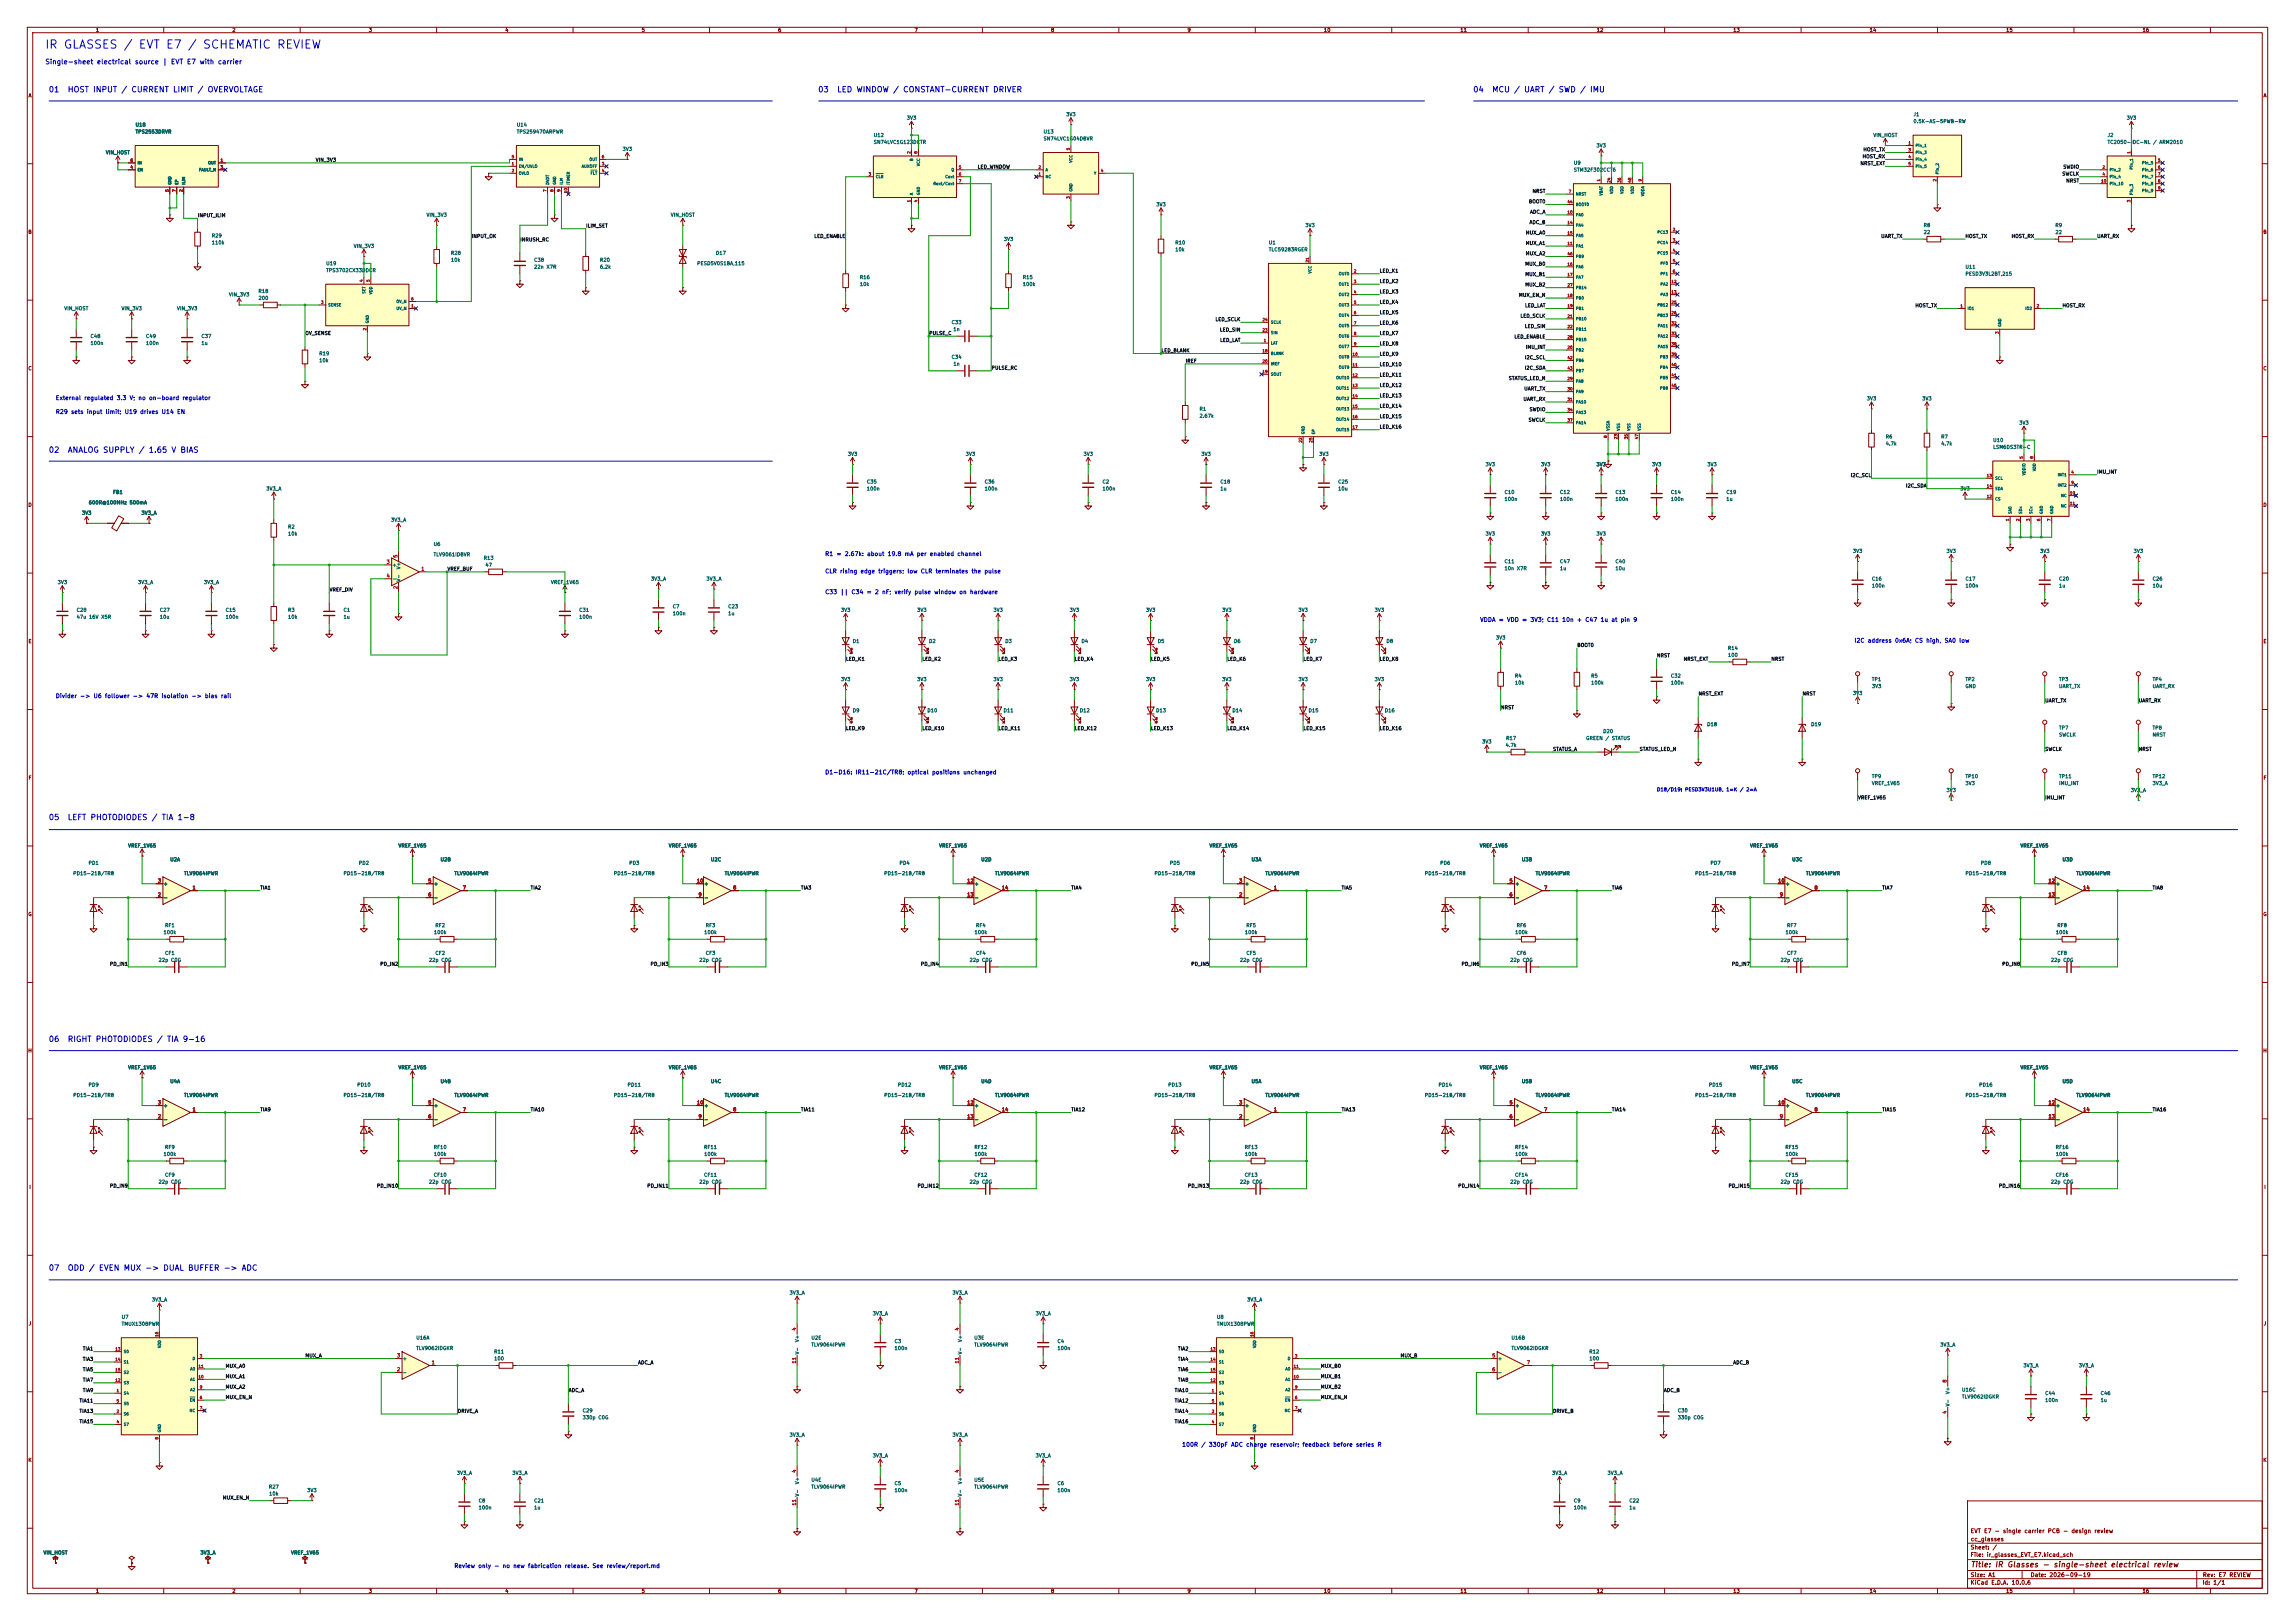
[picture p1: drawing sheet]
<svg xmlns="http://www.w3.org/2000/svg" width="841mm" height="594mm" viewBox="0 0 841 594" stroke-linecap="round" stroke-linejoin="round" font-family="sans-serif">
<defs><g id="words">
<text font-size="3.1" fill="#0000c2" x="16.3" y="18.6">IR GLASSES / EVT E7 / SCHEMATIC REVIEW</text>
<g font-size="2" fill="#0000c2">
<text x="17.7" y="34.3">01</text>
<text x="24.6" y="34.3">HOST INPUT / CURRENT LIMIT / OVERVOLTAGE</text>
<text x="299.6" y="34.3">03</text>
<text x="306.6" y="34.3">LED WINDOW / CONSTANT-CURRENT DRIVER</text>
<text x="539.6" y="34.3">04</text>
<text x="546.6" y="34.3">MCU / UART / SWD / IMU</text>
<text x="17.7" y="166.4">02</text>
<text x="24.6" y="166.4">ANALOG SUPPLY / 1.65 V BIAS</text>
<text x="17.7" y="301">05</text>
<text x="24.6" y="301">LEFT PHOTODIODES / TIA 1-8</text>
<text x="17.7" y="382.3">06</text>
<text x="24.6" y="382.3">RIGHT PHOTODIODES / TIA 9-16</text>
<text x="17.7" y="466.1">07</text>
<text x="24.6" y="466.1">ODD / EVEN MUX -&gt; DUAL BUFFER -&gt; ADC</text>
</g>
<text font-size="2" fill="#840000" x="722" y="574.8">Title: IR Glasses - single-sheet electrical review</text>
<text font-size="1.8" fill="#0000c2" x="16.4" y="24">Single-sheet electrical source | EVT E7 with carrier</text>
<g font-size="1.5" fill="#0000c2">
<text x="20.3" y="147">External regulated 3.3 V; no on-board regulator</text>
<text x="20.3" y="152">R29 sets input limit; U19 drives U14 EN</text>
<text x="302.2" y="204.1">R1 = 2.67k: about 19.8 mA per enabled channel</text>
<text x="302.2" y="210.5">CLR rising edge triggers; low CLR terminates the pulse</text>
<text x="302.2" y="218.1">C33 || C34 = 2 nF; verify pulse window on hardware</text>
<text x="542.2" y="228.2">VDDA = VDD = 3V3; C11 10n + C47 1u at pin 9</text>
<text x="679.4" y="235.9">I2C address 0x6A; CS high, SA0 low</text>
<text x="20.3" y="256.2">Divider -&gt; U6 follower -&gt; 47R isolation -&gt; bias rail</text>
<text x="302.2" y="284.1">D1-D16: IR11-21C/TR8; optical positions unchanged</text>
<text x="433" y="530.5">100R / 330pF ADC charge reservoir; feedback before series R</text>
<text x="166.3" y="574.9">Review only - no new fabrication release. See review/report.md</text>
</g>
<g font-size="1.5" fill="#840000">
<text x="721.9" y="562.1">EVT E7 - single carrier PCB - design review</text>
<text x="721.9" y="568.1">Sheet: /</text>
<text x="722" y="565.1">cc_glasses</text>
<text x="721.9" y="570.8">File: ir_glasses_EVT_E7.kicad_sch</text>
<text x="721.9" y="581">KiCad E.D.A. 10.0.6</text>
<text x="721.9" y="578.2">Size: A1</text>
<text x="743.9" y="578.2">Date: 2026-09-19</text>
<text x="806.9" y="581">Id: 1/1</text>
<text x="807" y="578.2">Rev: E7 REVIEW</text>
</g>
<g font-size="1.3" fill="#840000">
<text x="35" y="12">1</text>
<text x="85" y="12">2</text>
<text x="135" y="12">3</text>
<text x="185" y="12">4</text>
<text x="235" y="12">5</text>
<text x="285" y="12">6</text>
<text x="335" y="12">7</text>
<text x="385" y="12">8</text>
<text x="435" y="12">9</text>
<text x="485" y="12">10</text>
<text x="535" y="12">11</text>
<text x="585" y="12">12</text>
<text x="635" y="12">13</text>
<text x="685" y="12">14</text>
<text x="735" y="12">15</text>
<text x="785" y="12">16</text>
<text x="10.3" y="36">A</text>
<text x="829.3" y="36">A</text>
<text x="10.2" y="86">B</text>
<text x="829.2" y="86">B</text>
<text x="10.2" y="136">C</text>
<text x="829.2" y="136">C</text>
<text x="10.2" y="186">D</text>
<text x="829.2" y="186">D</text>
<text x="10.3" y="236">E</text>
<text x="829.3" y="236">E</text>
<text x="10.3" y="286">F</text>
<text x="829.3" y="286">F</text>
<text x="10.2" y="336">G</text>
<text x="829.2" y="336">G</text>
<text x="10.2" y="386">H</text>
<text x="829.2" y="386">H</text>
<text x="10.6" y="436">I</text>
<text x="829.6" y="436">I</text>
<text x="10.4" y="486">J</text>
<text x="829.4" y="486">J</text>
<text x="10.2" y="536">K</text>
<text x="829.2" y="536">K</text>
<text x="35" y="584">1</text>
<text x="85" y="584">2</text>
<text x="135" y="584">3</text>
<text x="185" y="584">4</text>
<text x="235" y="584">5</text>
<text x="285" y="584">6</text>
<text x="335" y="584">7</text>
<text x="385" y="584">8</text>
<text x="435" y="584">9</text>
<text x="485" y="584">10</text>
<text x="535" y="584">11</text>
<text x="585" y="584">12</text>
<text x="635" y="584">13</text>
<text x="685" y="584">14</text>
<text x="735" y="584">15</text>
<text x="785" y="584">16</text>
</g>
<g font-size="1.3" fill="#006464">
<text x="49.5" y="46.7">U18</text>
<text x="189.2" y="46.7">U14</text>
<text x="332.1" y="44.1">3V3</text>
<text x="390.5" y="42.9">3V3</text>
<text x="701" y="42.9">J1</text>
<text x="701" y="45.4">0.5K-AS-5PWB-RW</text>
<text x="779.2" y="44.1">3V3</text>
<text x="49.5" y="49.2">TPS2553DRVR</text>
<text x="189.2" y="49.2">TPS259470ARPWR</text>
<text x="320" y="50.5">U12</text>
<text x="320" y="53">SN74LVC1G123DCTR</text>
<text x="382.3" y="49.2">U13</text>
<text x="382.3" y="51.8">SN74LVC1G04DBVR</text>
<text x="686.3" y="50.5">VIN_HOST</text>
<text x="772.1" y="50.5">J2</text>
<text x="772.1" y="53">TC2050-IDC-NL / ARM2010</text>
<text x="38.6" y="56.8">VIN_HOST</text>
<text x="228" y="55.6">3V3</text>
<text x="584.9" y="54.3">3V3</text>
<text x="576.6" y="60.7">U9</text>
<text x="576.6" y="63.2">STM32F302CCT6</text>
<text x="423.6" y="75.9">3V3</text>
<text x="156.1" y="79.7">VIN_3V3</text>
<text x="245.6" y="79.7">VIN_HOST</text>
<text x="478.2" y="83.5">3V3</text>
<text x="704.8" y="83.5">R8</text>
<text x="753" y="83.5">R9</text>
<text x="77.5" y="87.3">R29</text>
<text x="77.5" y="89.9">110k</text>
<text x="367.7" y="88.6">3V3</text>
<text x="430.5" y="89.9">R10</text>
<text x="464.8" y="89.9">U1</text>
<text x="704.8" y="86.1">22</text>
<text x="753" y="86.1">22</text>
<text x="129.5" y="91.1">VIN_3V3</text>
<text x="165.1" y="93.7">R28</text>
<text x="262.2" y="93.7">D17</text>
<text x="430.5" y="92.4">10k</text>
<text x="464.8" y="92.4">TLC59283RGER</text>
<text x="119.4" y="97.5">U19</text>
<text x="119.4" y="100">TPS3702CX33DDCR</text>
<text x="165.1" y="96.2">10k</text>
<text x="195.6" y="96.2">C38</text>
<text x="195.6" y="98.8">22n X7R</text>
<text x="219.7" y="96.2">R20</text>
<text x="219.7" y="98.8">6.2k</text>
<text x="255.3" y="97.5">PESD5V0S1BA,115</text>
<text x="720.1" y="98.8">U11</text>
<text x="720.1" y="101.3">PESD3V3L2BT,215</text>
<text x="94.5" y="107.6">R18</text>
<text x="314.9" y="102.6">R16</text>
<text x="314.9" y="105.1">10k</text>
<text x="374.6" y="102.6">R15</text>
<text x="374.6" y="105.1">100k</text>
<text x="23.4" y="114">VIN_HOST</text>
<text x="44.4" y="114">VIN_3V3</text>
<text x="64.7" y="114">VIN_3V3</text>
<text x="83.8" y="108.9">VIN_3V3</text>
<text x="94.6" y="110.2">200</text>
<text x="348.5" y="119.1">C33</text>
<text x="33" y="124.2">C48</text>
<text x="53.3" y="124.2">C49</text>
<text x="73.6" y="124.2">C37</text>
<text x="349.2" y="121.6">1n</text>
<text x="33" y="126.7">100n</text>
<text x="53.3" y="126.7">100n</text>
<text x="73.6" y="126.7">1u</text>
<text x="116.8" y="130.5">R19</text>
<text x="348.5" y="131.8">C34</text>
<text x="116.8" y="133">10k</text>
<text x="349.2" y="134.3">1n</text>
<text x="683.9" y="147">3V3</text>
<text x="704.2" y="147">3V3</text>
<text x="439.4" y="150.8">R1</text>
<text x="439.4" y="153.4">2.67k</text>
<text x="739.8" y="155.9">3V3</text>
<text x="690.9" y="161">R6</text>
<text x="711.2" y="161">R7</text>
<text x="310.5" y="167.3">3V3</text>
<text x="353.7" y="167.3">3V3</text>
<text x="396.9" y="167.3">3V3</text>
<text x="440.1" y="167.3">3V3</text>
<text x="483.3" y="167.3">3V3</text>
<text x="690.9" y="163.5">4.7k</text>
<text x="711.2" y="163.5">4.7k</text>
<text x="730.2" y="162.3">U10</text>
<text x="730.2" y="164.8">LSM6DS3TR-C</text>
<text x="544.2" y="171.1">3V3</text>
<text x="564.5" y="171.1">3V3</text>
<text x="584.9" y="171.1">3V3</text>
<text x="605.2" y="171.1">3V3</text>
<text x="625.5" y="171.1">3V3</text>
<text x="317.5" y="177.5">C35</text>
<text x="360.7" y="177.5">C36</text>
<text x="403.8" y="177.5">C2</text>
<text x="447" y="177.5">C18</text>
<text x="490.2" y="177.5">C25</text>
<text x="32.4" y="185.1">600R@100MHz 500mA</text>
<text x="41.3" y="181.3">FB1</text>
<text x="97.4" y="180">3V3_A</text>
<text x="317.5" y="180">100n</text>
<text x="360.7" y="180">100n</text>
<text x="403.8" y="180">100n</text>
<text x="447" y="180">1u</text>
<text x="490.2" y="180">10u</text>
<text x="551.2" y="181.3">C10</text>
<text x="551.2" y="183.8">100n</text>
<text x="571.5" y="181.3">C12</text>
<text x="571.5" y="183.8">100n</text>
<text x="591.8" y="181.3">C13</text>
<text x="591.8" y="183.8">100n</text>
<text x="612.1" y="181.3">C14</text>
<text x="612.1" y="183.8">100n</text>
<text x="632.4" y="181.3">C19</text>
<text x="632.4" y="183.8">1u</text>
<text x="718.2" y="180">3V3</text>
<text x="29.9" y="188.9">3V3</text>
<text x="51.7" y="188.9">3V3_A</text>
<text x="143.1" y="191.5">3V3_A</text>
<text x="105.4" y="194">R2</text>
<text x="105.4" y="196.5">10k</text>
<text x="544.2" y="196.5">3V3</text>
<text x="564.5" y="196.5">3V3</text>
<text x="584.9" y="196.5">3V3</text>
<text x="158.7" y="200.4">U6</text>
<text x="678.8" y="202.9">3V3</text>
<text x="713.1" y="202.9">3V3</text>
<text x="747.4" y="202.9">3V3</text>
<text x="781.7" y="202.9">3V3</text>
<text x="143.6" y="208">+</text>
<text x="147" y="208.8" transform="rotate(-90 147 208.8)">V+</text>
<text x="158.7" y="204.2">TLV9061IDBVR</text>
<text x="177.1" y="205.4">R13</text>
<text x="177.7" y="208">47</text>
<text x="551.2" y="206.7">C11</text>
<text x="551.2" y="209.2">10n X7R</text>
<text x="571.5" y="206.7">C47</text>
<text x="571.5" y="209.2">1u</text>
<text x="591.8" y="206.7">C40</text>
<text x="591.8" y="209.2">10u</text>
<text x="21" y="214.3">3V3</text>
<text x="50.4" y="214.3">3V3_A</text>
<text x="74.6" y="214.3">3V3_A</text>
<text x="143.6" y="213.1">-</text>
<text x="147" y="213.3" transform="rotate(-90 147 213.3)">V-</text>
<text x="201.7" y="214.3">VREF_1V65</text>
<text x="238.4" y="213.1">3V3_A</text>
<text x="258.7" y="213.1">3V3_A</text>
<text x="685.8" y="213.1">C16</text>
<text x="685.8" y="215.6">100n</text>
<text x="720.1" y="213.1">C17</text>
<text x="720.1" y="215.6">100n</text>
<text x="754.4" y="213.1">C20</text>
<text x="754.4" y="215.6">1u</text>
<text x="788.7" y="213.1">C26</text>
<text x="788.7" y="215.6">10u</text>
<text x="27.9" y="224.5">C28</text>
<text x="27.9" y="227">47u 16V X5R</text>
<text x="58.4" y="224.5">C27</text>
<text x="58.4" y="227">10u</text>
<text x="82.5" y="224.5">C15</text>
<text x="82.5" y="227">100n</text>
<text x="105.4" y="224.5">R3</text>
<text x="105.4" y="227">10k</text>
<text x="125.7" y="224.5">C1</text>
<text x="125.7" y="227">1u</text>
<text x="212.1" y="224.5">C31</text>
<text x="212.1" y="227">100n</text>
<text x="246.4" y="223.2">C7</text>
<text x="246.4" y="225.8">100n</text>
<text x="266.7" y="223.2">C23</text>
<text x="266.7" y="225.8">1u</text>
<text x="308" y="224.5">3V3</text>
<text x="335.9" y="224.5">3V3</text>
<text x="363.9" y="224.5">3V3</text>
<text x="391.8" y="224.5">3V3</text>
<text x="419.8" y="224.5">3V3</text>
<text x="447.7" y="224.5">3V3</text>
<text x="475.6" y="224.5">3V3</text>
<text x="503.6" y="224.5">3V3</text>
<text x="312.3" y="235.9">D1</text>
<text x="340.3" y="235.9">D2</text>
<text x="368.2" y="235.9">D3</text>
<text x="396.1" y="235.9">D4</text>
<text x="424.1" y="235.9">D5</text>
<text x="452" y="235.9">D6</text>
<text x="480" y="235.9">D7</text>
<text x="507.9" y="235.9">D8</text>
<text x="548" y="234.6">3V3</text>
<text x="633" y="238.5">R14</text>
<text x="633.1" y="241">100</text>
<text x="308" y="249.9">3V3</text>
<text x="335.9" y="249.9">3V3</text>
<text x="363.9" y="249.9">3V3</text>
<text x="391.8" y="249.9">3V3</text>
<text x="419.8" y="249.9">3V3</text>
<text x="447.7" y="249.9">3V3</text>
<text x="475.6" y="249.9">3V3</text>
<text x="503.6" y="249.9">3V3</text>
<text x="555" y="248.6">R4</text>
<text x="555" y="251.2">10k</text>
<text x="582.9" y="248.6">R5</text>
<text x="582.9" y="251.2">100k</text>
<text x="612.1" y="248.6">C32</text>
<text x="612.1" y="251.2">100n</text>
<text x="685.8" y="249.9">TP1</text>
<text x="720.1" y="249.9">TP2</text>
<text x="754.4" y="249.9">TP3</text>
<text x="788.7" y="249.9">TP4</text>
<text x="678.8" y="255">3V3</text>
<text x="685.8" y="252.4">3V3</text>
<text x="720.1" y="252.4">GND</text>
<text x="754.4" y="252.4">UART_TX</text>
<text x="788.7" y="252.4">UART_RX</text>
<text x="312.3" y="261.3">D9</text>
<text x="339.7" y="261.3">D10</text>
<text x="367.6" y="261.3">D11</text>
<text x="395.5" y="261.3">D12</text>
<text x="423.5" y="261.3">D13</text>
<text x="451.4" y="261.3">D14</text>
<text x="479.4" y="261.3">D15</text>
<text x="507.3" y="261.3">D16</text>
<text x="587.3" y="268.9">D20</text>
<text x="625.4" y="266.4">D18</text>
<text x="663.5" y="266.4">D19</text>
<text x="754.4" y="267.7">TP7</text>
<text x="788.7" y="267.7">TP8</text>
<text x="542.9" y="272.7">3V3</text>
<text x="551.6" y="274">4.7k</text>
<text x="551.7" y="271.5">R17</text>
<text x="581" y="271.5">GREEN / STATUS</text>
<text x="754.4" y="270.2">SWCLK</text>
<text x="788.7" y="270.2">NRST</text>
<text x="685.8" y="285.4">TP9</text>
<text x="685.8" y="288">VREF_1V65</text>
<text x="720.1" y="285.4">TP10</text>
<text x="720.1" y="288">3V3</text>
<text x="754.4" y="285.4">TP11</text>
<text x="754.4" y="288">IMU_INT</text>
<text x="788.7" y="285.4">TP12</text>
<text x="788.7" y="288">3V3_A</text>
<text x="713.1" y="290.5">3V3</text>
<text x="780.7" y="290.5">3V3_A</text>
<text x="46.8" y="310.8">VREF_1V65</text>
<text x="145.9" y="310.8">VREF_1V65</text>
<text x="244.9" y="310.8">VREF_1V65</text>
<text x="344" y="310.8">VREF_1V65</text>
<text x="443" y="310.8">VREF_1V65</text>
<text x="542.1" y="310.8">VREF_1V65</text>
<text x="641.2" y="310.8">VREF_1V65</text>
<text x="740.2" y="310.8">VREF_1V65</text>
<text x="32.3" y="317.2">PD1</text>
<text x="62.2" y="315.9">U2A</text>
<text x="131.3" y="317.2">PD2</text>
<text x="161.3" y="315.9">U2B</text>
<text x="230.4" y="317.2">PD3</text>
<text x="260.3" y="315.9">U2C</text>
<text x="329.5" y="317.2">PD4</text>
<text x="359.4" y="315.9">U2D</text>
<text x="428.5" y="317.2">PD5</text>
<text x="458.5" y="315.9">U3A</text>
<text x="527.6" y="317.2">PD6</text>
<text x="557.5" y="315.9">U3B</text>
<text x="626.6" y="317.2">PD7</text>
<text x="656.6" y="315.9">U3C</text>
<text x="725.7" y="317.2">PD8</text>
<text x="755.6" y="315.9">U3D</text>
<text x="26.7" y="321">PD15-21B/TR8</text>
<text x="67.3" y="321">TLV9064IPWR</text>
<text x="125.7" y="321">PD15-21B/TR8</text>
<text x="166.4" y="321">TLV9064IPWR</text>
<text x="224.8" y="321">PD15-21B/TR8</text>
<text x="265.4" y="321">TLV9064IPWR</text>
<text x="323.8" y="321">PD15-21B/TR8</text>
<text x="364.5" y="321">TLV9064IPWR</text>
<text x="422.9" y="321">PD15-21B/TR8</text>
<text x="463.5" y="321">TLV9064IPWR</text>
<text x="522" y="321">PD15-21B/TR8</text>
<text x="562.6" y="321">TLV9064IPWR</text>
<text x="621" y="321">PD15-21B/TR8</text>
<text x="661.7" y="321">TLV9064IPWR</text>
<text x="720.1" y="321">PD15-21B/TR8</text>
<text x="760.7" y="321">TLV9064IPWR</text>
<text x="59.8" y="329.9">-</text>
<text x="59.8" y="324.8">+</text>
<text x="158.9" y="324.8">+</text>
<text x="158.9" y="329.9">-</text>
<text x="257.9" y="329.9">-</text>
<text x="257.9" y="324.8">+</text>
<text x="357" y="324.8">+</text>
<text x="357" y="329.9">-</text>
<text x="456" y="329.9">-</text>
<text x="456" y="324.8">+</text>
<text x="555.1" y="324.8">+</text>
<text x="555.1" y="329.9">-</text>
<text x="654.2" y="329.9">-</text>
<text x="654.2" y="324.8">+</text>
<text x="753.2" y="324.8">+</text>
<text x="753.2" y="329.9">-</text>
<text x="60.3" y="340.1">RF1</text>
<text x="159.4" y="340.1">RF2</text>
<text x="258.4" y="340.1">RF3</text>
<text x="357.5" y="340.1">RF4</text>
<text x="456.6" y="340.1">RF5</text>
<text x="555.6" y="340.1">RF6</text>
<text x="654.7" y="340.1">RF7</text>
<text x="753.7" y="340.1">RF8</text>
<text x="59.8" y="342.6">100k</text>
<text x="158.8" y="342.6">100k</text>
<text x="257.9" y="342.6">100k</text>
<text x="357" y="342.6">100k</text>
<text x="456" y="342.6">100k</text>
<text x="555.1" y="342.6">100k</text>
<text x="654.1" y="342.6">100k</text>
<text x="753.2" y="342.6">100k</text>
<text x="58" y="352.8">22p C0G</text>
<text x="60.3" y="350.2">CF1</text>
<text x="157" y="352.8">22p C0G</text>
<text x="159.4" y="350.2">CF2</text>
<text x="256.1" y="352.8">22p C0G</text>
<text x="258.4" y="350.2">CF3</text>
<text x="355.1" y="352.8">22p C0G</text>
<text x="357.5" y="350.2">CF4</text>
<text x="454.2" y="352.8">22p C0G</text>
<text x="456.6" y="350.2">CF5</text>
<text x="553.3" y="352.8">22p C0G</text>
<text x="555.6" y="350.2">CF6</text>
<text x="652.3" y="352.8">22p C0G</text>
<text x="654.7" y="350.2">CF7</text>
<text x="751.4" y="352.8">22p C0G</text>
<text x="753.7" y="350.2">CF8</text>
<text x="46.8" y="392.1">VREF_1V65</text>
<text x="145.9" y="392.1">VREF_1V65</text>
<text x="244.9" y="392.1">VREF_1V65</text>
<text x="344" y="392.1">VREF_1V65</text>
<text x="443" y="392.1">VREF_1V65</text>
<text x="542.1" y="392.1">VREF_1V65</text>
<text x="641.2" y="392.1">VREF_1V65</text>
<text x="740.2" y="392.1">VREF_1V65</text>
<text x="32.3" y="398.5">PD9</text>
<text x="62.2" y="397.2">U4A</text>
<text x="130.7" y="398.5">PD10</text>
<text x="161.3" y="397.2">U4B</text>
<text x="229.8" y="398.5">PD11</text>
<text x="260.3" y="397.2">U4C</text>
<text x="328.9" y="398.5">PD12</text>
<text x="359.4" y="397.2">U4D</text>
<text x="427.9" y="398.5">PD13</text>
<text x="458.5" y="397.2">U5A</text>
<text x="527" y="398.5">PD14</text>
<text x="557.5" y="397.2">U5B</text>
<text x="626" y="398.5">PD15</text>
<text x="656.6" y="397.2">U5C</text>
<text x="725.1" y="398.5">PD16</text>
<text x="755.6" y="397.2">U5D</text>
<text x="26.7" y="402.3">PD15-21B/TR8</text>
<text x="59.8" y="406.1">+</text>
<text x="67.3" y="402.3">TLV9064IPWR</text>
<text x="125.7" y="402.3">PD15-21B/TR8</text>
<text x="158.9" y="406.1">+</text>
<text x="166.4" y="402.3">TLV9064IPWR</text>
<text x="224.8" y="402.3">PD15-21B/TR8</text>
<text x="257.9" y="406.1">+</text>
<text x="265.4" y="402.3">TLV9064IPWR</text>
<text x="323.8" y="402.3">PD15-21B/TR8</text>
<text x="357" y="406.1">+</text>
<text x="364.5" y="402.3">TLV9064IPWR</text>
<text x="422.9" y="402.3">PD15-21B/TR8</text>
<text x="456" y="406.1">+</text>
<text x="463.5" y="402.3">TLV9064IPWR</text>
<text x="522" y="402.3">PD15-21B/TR8</text>
<text x="555.1" y="406.1">+</text>
<text x="562.6" y="402.3">TLV9064IPWR</text>
<text x="621" y="402.3">PD15-21B/TR8</text>
<text x="654.2" y="406.1">+</text>
<text x="661.7" y="402.3">TLV9064IPWR</text>
<text x="720.1" y="402.3">PD15-21B/TR8</text>
<text x="753.2" y="406.1">+</text>
<text x="760.7" y="402.3">TLV9064IPWR</text>
<text x="59.8" y="411.2">-</text>
<text x="158.9" y="411.2">-</text>
<text x="257.9" y="411.2">-</text>
<text x="357" y="411.2">-</text>
<text x="456" y="411.2">-</text>
<text x="555.1" y="411.2">-</text>
<text x="654.2" y="411.2">-</text>
<text x="753.2" y="411.2">-</text>
<text x="59.8" y="423.9">100k</text>
<text x="60.3" y="421.3">RF9</text>
<text x="158.8" y="421.3">RF10</text>
<text x="158.8" y="423.9">100k</text>
<text x="257.8" y="421.3">RF11</text>
<text x="257.9" y="423.9">100k</text>
<text x="356.9" y="421.3">RF12</text>
<text x="357" y="423.9">100k</text>
<text x="456" y="421.3">RF13</text>
<text x="456" y="423.9">100k</text>
<text x="555" y="421.3">RF14</text>
<text x="555.1" y="423.9">100k</text>
<text x="654.1" y="421.3">RF15</text>
<text x="654.1" y="423.9">100k</text>
<text x="753.1" y="421.3">RF16</text>
<text x="753.2" y="423.9">100k</text>
<text x="60.3" y="431.5">CF9</text>
<text x="158.8" y="431.5">CF10</text>
<text x="257.8" y="431.5">CF11</text>
<text x="356.9" y="431.5">CF12</text>
<text x="456" y="431.5">CF13</text>
<text x="555" y="431.5">CF14</text>
<text x="654.1" y="431.5">CF15</text>
<text x="753.1" y="431.5">CF16</text>
<text x="58" y="434">22p C0G</text>
<text x="157" y="434">22p C0G</text>
<text x="256.1" y="434">22p C0G</text>
<text x="355.1" y="434">22p C0G</text>
<text x="454.2" y="434">22p C0G</text>
<text x="553.3" y="434">22p C0G</text>
<text x="652.3" y="434">22p C0G</text>
<text x="751.4" y="434">22p C0G</text>
<text x="55.5" y="477.2">3V3_A</text>
<text x="289.2" y="474.7">3V3_A</text>
<text x="348.9" y="474.7">3V3_A</text>
<text x="456.8" y="477.2">3V3_A</text>
<text x="44.4" y="483.6">U7</text>
<text x="319.7" y="482.3">3V3_A</text>
<text x="379.4" y="482.3">3V3_A</text>
<text x="445.8" y="483.6">U8</text>
<text x="44.4" y="486.1">TMUX1308PWR</text>
<text x="152.4" y="491.2">U16A</text>
<text x="293.1" y="492" transform="rotate(-90 293.1 492)">V+</text>
<text x="297.2" y="491.2">U2E</text>
<text x="352.8" y="492" transform="rotate(-90 352.8 492)">V+</text>
<text x="356.9" y="491.2">U3E</text>
<text x="445.8" y="486.1">TMUX1308PWR</text>
<text x="553.7" y="491.2">U16B</text>
<text x="152.4" y="495">TLV9062IDGKR</text>
<text x="180.9" y="496.3">R11</text>
<text x="293.1" y="496.5" transform="rotate(-90 293.1 496.5)">V-</text>
<text x="297.2" y="493.7">TLV9064IPWR</text>
<text x="327.6" y="492.5">C3</text>
<text x="327.6" y="495">100n</text>
<text x="352.8" y="496.5" transform="rotate(-90 352.8 496.5)">V-</text>
<text x="356.9" y="493.7">TLV9064IPWR</text>
<text x="387.3" y="492.5">C4</text>
<text x="387.3" y="495">100n</text>
<text x="553.7" y="495">TLV9062IDGKR</text>
<text x="582.2" y="496.3">R12</text>
<text x="710.8" y="493.7">3V3_A</text>
<text x="147.4" y="503.9">-</text>
<text x="147.4" y="498.8">+</text>
<text x="180.9" y="498.8">100</text>
<text x="548.7" y="498.8">+</text>
<text x="548.7" y="503.9">-</text>
<text x="582.3" y="498.8">100</text>
<text x="741.3" y="501.3">3V3_A</text>
<text x="761.6" y="501.3">3V3_A</text>
<text x="714.7" y="515.5" transform="rotate(-90 714.7 515.5)">V-</text>
<text x="714.7" y="511" transform="rotate(-90 714.7 511)">V+</text>
<text x="718.8" y="510.2">U16C</text>
<text x="718.8" y="512.8">TLV9062IDGKR</text>
<text x="749.3" y="511.5">C44</text>
<text x="749.3" y="514">100n</text>
<text x="769.6" y="511.5">C46</text>
<text x="769.6" y="514">1u</text>
<text x="213.3" y="517.9">C29</text>
<text x="213.3" y="520.4">330p C0G</text>
<text x="614.7" y="517.9">C30</text>
<text x="614.7" y="520.4">330p C0G</text>
<text x="289.2" y="526.7">3V3_A</text>
<text x="348.9" y="526.7">3V3_A</text>
<text x="319.7" y="534.4">3V3_A</text>
<text x="379.4" y="534.4">3V3_A</text>
<text x="98.4" y="545.8">R27</text>
<text x="167.3" y="540.7">3V3_A</text>
<text x="187.6" y="540.7">3V3_A</text>
<text x="293.1" y="544" transform="rotate(-90 293.1 544)">V+</text>
<text x="297.2" y="543.3">U4E</text>
<text x="297.2" y="545.8">TLV9064IPWR</text>
<text x="327.6" y="544.5">C5</text>
<text x="352.8" y="544" transform="rotate(-90 352.8 544)">V+</text>
<text x="356.9" y="543.3">U5E</text>
<text x="356.9" y="545.8">TLV9064IPWR</text>
<text x="387.3" y="544.5">C6</text>
<text x="568.6" y="540.7">3V3_A</text>
<text x="588.9" y="540.7">3V3_A</text>
<text x="98.5" y="548.3">10k</text>
<text x="112.4" y="547.1">3V3</text>
<text x="175.2" y="550.9">C8</text>
<text x="195.6" y="550.9">C21</text>
<text x="293.1" y="548.5" transform="rotate(-90 293.1 548.5)">V-</text>
<text x="327.6" y="547.1">100n</text>
<text x="352.8" y="548.5" transform="rotate(-90 352.8 548.5)">V-</text>
<text x="387.3" y="547.1">100n</text>
<text x="576.6" y="550.9">C9</text>
<text x="596.9" y="550.9">C22</text>
<text x="175.2" y="553.4">100n</text>
<text x="195.6" y="553.4">1u</text>
<text x="576.6" y="553.4">100n</text>
<text x="596.9" y="553.4">1u</text>
<text x="15.8" y="569.9">VIN_HOST</text>
<text x="73.3" y="569.9">3V3_A</text>
<text x="106.5" y="569.9">VREF_1V65</text>
</g>
<g font-size="1.3" fill="#0f0f0f">
<text x="115.5" y="59.6">VIN_3V3</text>
<text x="682.4" y="58.3">HOST_RX</text>
<text x="682.7" y="55.8">HOST_TX</text>
<text x="358.1" y="62.1">LED_WINDOW</text>
<text x="681.6" y="60.8">NRST_EXT</text>
<text x="755.5" y="64.6">SWCLK</text>
<text x="755.9" y="62.1">SWDIO</text>
<text x="561.4" y="71">NRST</text>
<text x="757" y="67.2">NRST</text>
<text x="560.1" y="74.8">BOOT0</text>
<text x="72.4" y="79.9">INPUT_ILIM</text>
<text x="214.6" y="83.7">ILIM_SET</text>
<text x="560.3" y="82.4">ADC_B</text>
<text x="560.5" y="78.6">ADC_A</text>
<text x="172.7" y="87.5">INPUT_OK</text>
<text x="190.5" y="88.8">INRUSH_RC</text>
<text x="298.2" y="87.5">LED_ENABLE</text>
<text x="558.9" y="86.2">MUX_A0</text>
<text x="689.2" y="87.5">UART_TX</text>
<text x="720.1" y="87.5">HOST_TX</text>
<text x="737" y="87.5">HOST_RX</text>
<text x="768.3" y="87.5">UART_RX</text>
<text x="558.9" y="90">MUX_A1</text>
<text x="558.9" y="93.9">MUX_A2</text>
<text x="505.4" y="100.2">LED_K1</text>
<text x="558.8" y="101.5">MUX_B1</text>
<text x="558.8" y="97.7">MUX_B0</text>
<text x="505.4" y="104">LED_K2</text>
<text x="505.4" y="107.8">LED_K3</text>
<text x="558.8" y="105.3">MUX_B2</text>
<text x="505.4" y="111.6">LED_K4</text>
<text x="556.5" y="109.1">MUX_EN_N</text>
<text x="558.7" y="112.9">LED_LAT</text>
<text x="701.7" y="112.9">HOST_TX</text>
<text x="755.6" y="112.9">HOST_RX</text>
<text x="445.2" y="118">LED_SCLK</text>
<text x="505.4" y="115.4">LED_K5</text>
<text x="505.4" y="119.3">LED_K6</text>
<text x="557" y="116.7">LED_SCLK</text>
<text x="111.7" y="123.1">OV_SENSE</text>
<text x="340.3" y="123.1">PULSE_C</text>
<text x="446.9" y="121.8">LED_SIN</text>
<text x="446.9" y="125.6">LED_LAT</text>
<text x="505.4" y="123.1">LED_K7</text>
<text x="554.8" y="124.3">LED_ENABLE</text>
<text x="558.6" y="120.5">LED_SIN</text>
<text x="425.4" y="129.4">LED_BLANK</text>
<text x="505.4" y="126.9">LED_K8</text>
<text x="505.4" y="130.7">LED_K9</text>
<text x="558.6" y="132">I2C_SCL</text>
<text x="558.9" y="128.1">IMU_INT</text>
<text x="363.2" y="135.8">PULSE_RC</text>
<text x="434.3" y="133.2">IREF</text>
<text x="505.4" y="134.5">LED_K10</text>
<text x="558.6" y="135.8">I2C_SDA</text>
<text x="505.4" y="138.3">LED_K11</text>
<text x="505.4" y="142.1">LED_K12</text>
<text x="552.7" y="139.6">STATUS_LED_N</text>
<text x="558.4" y="143.4">UART_TX</text>
<text x="505.4" y="145.9">LED_K13</text>
<text x="505.4" y="149.7">LED_K14</text>
<text x="558.1" y="147.2">UART_RX</text>
<text x="505.4" y="153.5">LED_K15</text>
<text x="560" y="154.8">SWCLK</text>
<text x="560.3" y="151">SWDIO</text>
<text x="505.4" y="157.4">LED_K16</text>
<text x="768.3" y="173.9">IMU_INT</text>
<text x="678" y="175.1">I2C_SCL</text>
<text x="698.3" y="178.9">I2C_SDA</text>
<text x="163.8" y="209.4">VREF_BUF</text>
<text x="120.6" y="217">VREF_DIV</text>
<text x="577.8" y="237.4">BOOT0</text>
<text x="309.9" y="242.4">LED_K1</text>
<text x="337.8" y="242.4">LED_K2</text>
<text x="365.7" y="242.4">LED_K3</text>
<text x="393.7" y="242.4">LED_K4</text>
<text x="421.6" y="242.4">LED_K5</text>
<text x="449.6" y="242.4">LED_K6</text>
<text x="477.5" y="242.4">LED_K7</text>
<text x="505.4" y="242.4">LED_K8</text>
<text x="607" y="241.2">NRST</text>
<text x="616.8" y="242.4">NRST_EXT</text>
<text x="648.9" y="242.4">NRST</text>
<text x="622.3" y="255.1">NRST_EXT</text>
<text x="660.4" y="255.1">NRST</text>
<text x="749.3" y="257.7">UART_TX</text>
<text x="783.6" y="257.7">UART_RX</text>
<text x="549.9" y="260.2">NRST</text>
<text x="309.9" y="267.8">LED_K9</text>
<text x="337.8" y="267.8">LED_K10</text>
<text x="365.7" y="267.8">LED_K11</text>
<text x="393.7" y="267.8">LED_K12</text>
<text x="421.6" y="267.8">LED_K13</text>
<text x="449.6" y="267.8">LED_K14</text>
<text x="477.5" y="267.8">LED_K15</text>
<text x="505.4" y="267.8">LED_K16</text>
<text x="568.9" y="275.5">STATUS_A</text>
<text x="600.7" y="275.5">STATUS_LED_N</text>
<text x="749.3" y="275.5">SWCLK</text>
<text x="783.6" y="275.5">NRST</text>
<text x="680.7" y="293.2">VREF_1V65</text>
<text x="749.3" y="293.2">IMU_INT</text>
<text x="95.2" y="326.3">TIA1</text>
<text x="194.3" y="326.3">TIA2</text>
<text x="293.3" y="326.3">TIA3</text>
<text x="392.4" y="326.3">TIA4</text>
<text x="491.5" y="326.3">TIA5</text>
<text x="590.5" y="326.3">TIA6</text>
<text x="689.6" y="326.3">TIA7</text>
<text x="788.6" y="326.3">TIA8</text>
<text x="40.1" y="354.2">PD_IN1</text>
<text x="139.2" y="354.2">PD_IN2</text>
<text x="238.2" y="354.2">PD_IN3</text>
<text x="337.3" y="354.2">PD_IN4</text>
<text x="436.4" y="354.2">PD_IN5</text>
<text x="535.4" y="354.2">PD_IN6</text>
<text x="634.5" y="354.2">PD_IN7</text>
<text x="733.5" y="354.2">PD_IN8</text>
<text x="95.2" y="407.5">TIA9</text>
<text x="194.3" y="407.5">TIA10</text>
<text x="293.3" y="407.5">TIA11</text>
<text x="392.4" y="407.5">TIA12</text>
<text x="491.5" y="407.5">TIA13</text>
<text x="590.5" y="407.5">TIA14</text>
<text x="689.6" y="407.5">TIA15</text>
<text x="788.6" y="407.5">TIA16</text>
<text x="40.1" y="435.5">PD_IN9</text>
<text x="138" y="435.5">PD_IN10</text>
<text x="237" y="435.5">PD_IN11</text>
<text x="336.1" y="435.5">PD_IN12</text>
<text x="435.1" y="435.5">PD_IN13</text>
<text x="534.2" y="435.5">PD_IN14</text>
<text x="633.3" y="435.5">PD_IN15</text>
<text x="732.3" y="435.5">PD_IN16</text>
<text x="30.2" y="495.2">TIA1</text>
<text x="111.7" y="497.7">MUX_A</text>
<text x="431.5" y="495.2">TIA2</text>
<text x="513.1" y="497.7">MUX_B</text>
<text x="30.2" y="499">TIA3</text>
<text x="30.2" y="502.8">TIA5</text>
<text x="82.5" y="501.5">MUX_A0</text>
<text x="233.7" y="500.3">ADC_A</text>
<text x="431.5" y="499">TIA4</text>
<text x="431.5" y="502.8">TIA6</text>
<text x="483.8" y="501.5">MUX_B0</text>
<text x="635" y="500.3">ADC_B</text>
<text x="30.2" y="506.6">TIA7</text>
<text x="82.5" y="509.1">MUX_A2</text>
<text x="82.5" y="505.3">MUX_A1</text>
<text x="431.5" y="506.6">TIA8</text>
<text x="483.8" y="505.3">MUX_B1</text>
<text x="483.8" y="509.1">MUX_B2</text>
<text x="29" y="514.2">TIA11</text>
<text x="30.2" y="510.4">TIA9</text>
<text x="82.5" y="513">MUX_EN_N</text>
<text x="208.3" y="510.4">ADC_A</text>
<text x="430.3" y="510.4">TIA10</text>
<text x="430.3" y="514.2">TIA12</text>
<text x="483.8" y="513">MUX_EN_N</text>
<text x="609.6" y="510.4">ADC_B</text>
<text x="29" y="518">TIA13</text>
<text x="29" y="521.8">TIA15</text>
<text x="167.6" y="518">DRIVE_A</text>
<text x="430.3" y="521.8">TIA16</text>
<text x="430.3" y="518">TIA14</text>
<text x="568.9" y="518">DRIVE_B</text>
<text x="81.5" y="549.8">MUX_EN_N</text>
</g>
<g font-size="1.3" fill="#a90000">
<text x="141.5" y="206.9">3</text>
<text x="145.9" y="204.6" transform="rotate(-90 145.9 204.6)">5</text>
<text x="154.2" y="209.4">1</text>
<text x="141.5" y="212">4</text>
<text x="145.9" y="216" transform="rotate(-90 145.9 216)">2</text>
<text x="57.7" y="323.7">3</text>
<text x="156.7" y="323.7">5</text>
<text x="255.2" y="323.7">10</text>
<text x="354.3" y="323.7">12</text>
<text x="453.9" y="323.7">3</text>
<text x="553" y="323.7">5</text>
<text x="651.4" y="323.7">10</text>
<text x="750.5" y="323.7">12</text>
<text x="57.7" y="328.8">2</text>
<text x="70.4" y="326.3">1</text>
<text x="156.7" y="328.8">6</text>
<text x="169.4" y="326.3">7</text>
<text x="255.8" y="328.8">9</text>
<text x="268.5" y="326.3">8</text>
<text x="354.3" y="328.8">13</text>
<text x="367" y="326.3">14</text>
<text x="453.9" y="328.8">2</text>
<text x="466.6" y="326.3">1</text>
<text x="553" y="328.8">6</text>
<text x="565.7" y="326.3">7</text>
<text x="652" y="328.8">9</text>
<text x="664.7" y="326.3">8</text>
<text x="750.5" y="328.8">13</text>
<text x="763.2" y="326.3">14</text>
<text x="57.7" y="405">3</text>
<text x="70.4" y="407.5">1</text>
<text x="156.7" y="405">5</text>
<text x="169.4" y="407.5">7</text>
<text x="255.2" y="405">10</text>
<text x="268.5" y="407.5">8</text>
<text x="354.3" y="405">12</text>
<text x="367" y="407.5">14</text>
<text x="453.9" y="405">3</text>
<text x="466.6" y="407.5">1</text>
<text x="553" y="405">5</text>
<text x="565.7" y="407.5">7</text>
<text x="651.4" y="405">10</text>
<text x="664.7" y="407.5">8</text>
<text x="750.5" y="405">12</text>
<text x="763.2" y="407.5">14</text>
<text x="57.7" y="410.1">2</text>
<text x="156.7" y="410.1">6</text>
<text x="255.8" y="410.1">9</text>
<text x="354.3" y="410.1">13</text>
<text x="453.9" y="410.1">2</text>
<text x="553" y="410.1">6</text>
<text x="652" y="410.1">9</text>
<text x="750.5" y="410.1">13</text>
<text x="292" y="487.8" transform="rotate(-90 292 487.8)">4</text>
<text x="351.7" y="487.8" transform="rotate(-90 351.7 487.8)">4</text>
<text x="145.3" y="497.7">3</text>
<text x="546.6" y="497.7">5</text>
<text x="145.3" y="502.8">2</text>
<text x="158" y="500.2">1</text>
<text x="292" y="499.8" transform="rotate(-90 292 499.8)">11</text>
<text x="351.7" y="499.8" transform="rotate(-90 351.7 499.8)">11</text>
<text x="546.6" y="502.8">6</text>
<text x="559.3" y="500.2">7</text>
<text x="713.6" y="506.8" transform="rotate(-90 713.6 506.8)">8</text>
<text x="713.6" y="518.3" transform="rotate(-90 713.6 518.3)">4</text>
<text x="292" y="539.8" transform="rotate(-90 292 539.8)">4</text>
<text x="351.7" y="539.8" transform="rotate(-90 351.7 539.8)">4</text>
<text x="292" y="551.9" transform="rotate(-90 292 551.9)">11</text>
<text x="351.7" y="551.9" transform="rotate(-90 351.7 551.9)">11</text>
</g>
<text font-size="1.3" fill="#0000c2" x="607" y="290.3">D18/D19: PESD3V3U1UB, 1=K / 2=A</text>
<g font-size="1" fill="#a90000">
<text x="699.2" y="53.2">1</text>
<text x="47.7" y="59.5">6</text>
<text x="80.7" y="59.5">1</text>
<text x="187.4" y="58.2">5</text>
<text x="220.4" y="58.2">6</text>
<text x="333.8" y="56.5" transform="rotate(-90 333.8 56.5)">2</text>
<text x="336.4" y="56.5" transform="rotate(-90 336.4 56.5)">8</text>
<text x="392.2" y="55.2" transform="rotate(-90 392.2 55.2)">5</text>
<text x="699.2" y="55.7">3</text>
<text x="699.2" y="58.2">4</text>
<text x="780.9" y="56.5" transform="rotate(-90 780.9 56.5)">1</text>
<text x="790.6" y="59.5">5</text>
<text x="47.7" y="62">4</text>
<text x="80.7" y="62">3</text>
<text x="187.4" y="60.8">1</text>
<text x="187.4" y="63.3">2</text>
<text x="220.4" y="60.8">3</text>
<text x="220.4" y="63.3">4</text>
<text x="318.2" y="64.6">3</text>
<text x="351.2" y="62">5</text>
<text x="351.2" y="64.6">6</text>
<text x="380.4" y="64.6">1</text>
<text x="380.4" y="62">2</text>
<text x="403.3" y="63.3">4</text>
<text x="699.2" y="60.8">5</text>
<text x="770.3" y="62">2</text>
<text x="770.3" y="64.6">4</text>
<text x="790.6" y="62">6</text>
<text x="790.6" y="64.6">7</text>
<text x="62" y="70.4" transform="rotate(-90 62 70.4)">5</text>
<text x="64.6" y="70.4" transform="rotate(-90 64.6 70.4)">7</text>
<text x="67.1" y="70.4" transform="rotate(-90 67.1 70.4)">2</text>
<text x="200.5" y="70.4" transform="rotate(-90 200.5 70.4)">7</text>
<text x="203" y="70.4" transform="rotate(-90 203 70.4)">8</text>
<text x="205.6" y="70.4" transform="rotate(-90 205.6 70.4)">9</text>
<text x="208.1" y="70.9" transform="rotate(-90 208.1 70.9)">10</text>
<text x="351.2" y="67.1">7</text>
<text x="574.7" y="70.9">7</text>
<text x="586.6" y="66.6" transform="rotate(-90 586.6 66.6)">1</text>
<text x="590.4" y="67.1" transform="rotate(-90 590.4 67.1)">24</text>
<text x="594.2" y="67.1" transform="rotate(-90 594.2 67.1)">36</text>
<text x="598" y="67.1" transform="rotate(-90 598 67.1)">48</text>
<text x="601.8" y="66.6" transform="rotate(-90 601.8 66.6)">9</text>
<text x="709.7" y="66.6" transform="rotate(-90 709.7 66.6)">2</text>
<text x="769.8" y="67.1">10</text>
<text x="790.6" y="67.1">8</text>
<text x="790.6" y="69.7">9</text>
<text x="333.8" y="74.2" transform="rotate(-90 333.8 74.2)">1</text>
<text x="336.4" y="74.2" transform="rotate(-90 336.4 74.2)">4</text>
<text x="392.2" y="73" transform="rotate(-90 392.2 73)">3</text>
<text x="574.2" y="74.7">44</text>
<text x="780.9" y="74.2" transform="rotate(-90 780.9 74.2)">3</text>
<text x="574.2" y="78.6">10</text>
<text x="574.2" y="82.4">14</text>
<text x="574.2" y="90">11</text>
<text x="574.2" y="86.2">15</text>
<text x="612.8" y="84.9">2</text>
<text x="612.8" y="88.7">3</text>
<text x="574.2" y="93.8">46</text>
<text x="612.8" y="92.5">4</text>
<text x="479.9" y="96.3" transform="rotate(-90 479.9 96.3)">21</text>
<text x="496" y="100.1">2</text>
<text x="574.2" y="97.6">16</text>
<text x="574.2" y="101.4">17</text>
<text x="612.8" y="96.3">5</text>
<text x="612.8" y="100.1">6</text>
<text x="133.2" y="103.5" transform="rotate(-90 133.2 103.5)">4</text>
<text x="135.7" y="103.5" transform="rotate(-90 135.7 103.5)">5</text>
<text x="496" y="104">3</text>
<text x="496" y="107.8">4</text>
<text x="574.2" y="105.2">27</text>
<text x="612.3" y="104">12</text>
<text x="612.3" y="107.8">13</text>
<text x="117.5" y="111.6">3</text>
<text x="150.5" y="112.8">1</text>
<text x="150.5" y="110.3">6</text>
<text x="496" y="111.6">5</text>
<text x="574.2" y="109">18</text>
<text x="574.2" y="112.8">19</text>
<text x="612.3" y="111.6">25</text>
<text x="718.2" y="112.8">1</text>
<text x="746.2" y="112.8">2</text>
<text x="462.5" y="117.9">24</text>
<text x="496" y="115.4">6</text>
<text x="496" y="119.2">7</text>
<text x="574.2" y="116.7">21</text>
<text x="612.3" y="115.4">26</text>
<text x="612.3" y="119.2">32</text>
<text x="134.4" y="121.2" transform="rotate(-90 134.4 121.2)">2</text>
<text x="462.5" y="121.7">23</text>
<text x="463" y="125.5">1</text>
<text x="496" y="123">8</text>
<text x="574.2" y="120.5">22</text>
<text x="574.2" y="124.3">28</text>
<text x="612.3" y="123">33</text>
<text x="732.6" y="122.5" transform="rotate(-90 732.6 122.5)">3</text>
<text x="462.5" y="129.4">18</text>
<text x="495.5" y="130.6">10</text>
<text x="496" y="126.8">9</text>
<text x="574.2" y="128.1">20</text>
<text x="574.2" y="131.9">42</text>
<text x="612.3" y="126.8">38</text>
<text x="612.3" y="130.6">39</text>
<text x="462.5" y="137">19</text>
<text x="462.5" y="133.2">20</text>
<text x="495.5" y="134.4">11</text>
<text x="574.2" y="135.7">43</text>
<text x="612.3" y="134.4">40</text>
<text x="495.5" y="138.2">12</text>
<text x="495.5" y="142.1">13</text>
<text x="574.2" y="139.5">29</text>
<text x="574.2" y="143.3">30</text>
<text x="612.3" y="138.2">41</text>
<text x="612.3" y="142.1">45</text>
<text x="495.5" y="145.9">14</text>
<text x="495.5" y="149.7">15</text>
<text x="574.2" y="147.1">31</text>
<text x="495.5" y="153.5">16</text>
<text x="574.2" y="150.9">34</text>
<text x="574.2" y="154.8">37</text>
<text x="495.5" y="157.3">17</text>
<text x="589.1" y="160.6" transform="rotate(-90 589.1 160.6)">8</text>
<text x="592.9" y="161.1" transform="rotate(-90 592.9 161.1)">23</text>
<text x="596.7" y="161.1" transform="rotate(-90 596.7 161.1)">35</text>
<text x="600.5" y="161.1" transform="rotate(-90 600.5 161.1)">47</text>
<text x="477.3" y="162.4" transform="rotate(-90 477.3 162.4)">22</text>
<text x="481.1" y="162.4" transform="rotate(-90 481.1 162.4)">25</text>
<text x="741.5" y="168.2" transform="rotate(-90 741.5 168.2)">5</text>
<text x="745.3" y="168.2" transform="rotate(-90 745.3 168.2)">8</text>
<text x="758.9" y="173.8">4</text>
<text x="727.9" y="175.1">13</text>
<text x="727.9" y="178.9">14</text>
<text x="758.9" y="177.6">9</text>
<text x="727.9" y="182.7">12</text>
<text x="758.4" y="181.4">10</text>
<text x="758.4" y="185.2">11</text>
<text x="736.4" y="191.1" transform="rotate(-90 736.4 191.1)">1</text>
<text x="740.2" y="191.1" transform="rotate(-90 740.2 191.1)">2</text>
<text x="744" y="191.1" transform="rotate(-90 744 191.1)">3</text>
<text x="747.8" y="191.1" transform="rotate(-90 747.8 191.1)">6</text>
<text x="751.7" y="191.1" transform="rotate(-90 751.7 191.1)">7</text>
<text x="58.2" y="490" transform="rotate(-90 58.2 490)">16</text>
<text x="459.6" y="490" transform="rotate(-90 459.6 490)">16</text>
<text x="42.1" y="495.1">13</text>
<text x="73.1" y="497.7">3</text>
<text x="443.4" y="495.1">13</text>
<text x="474.4" y="497.7">3</text>
<text x="42.1" y="498.9">14</text>
<text x="42.1" y="502.7">15</text>
<text x="72.6" y="501.5">11</text>
<text x="443.4" y="498.9">14</text>
<text x="443.4" y="502.7">15</text>
<text x="473.9" y="501.5">11</text>
<text x="42.1" y="506.5">12</text>
<text x="72.6" y="505.3">10</text>
<text x="73.1" y="509.1">9</text>
<text x="443.4" y="506.5">12</text>
<text x="473.9" y="505.3">10</text>
<text x="474.4" y="509.1">9</text>
<text x="42.6" y="510.4">1</text>
<text x="42.6" y="514.2">5</text>
<text x="73.1" y="512.9">6</text>
<text x="443.9" y="510.4">1</text>
<text x="443.9" y="514.2">5</text>
<text x="474.4" y="512.9">6</text>
<text x="42.6" y="518">2</text>
<text x="42.6" y="521.8">4</text>
<text x="73.1" y="516.7">7</text>
<text x="443.9" y="518">2</text>
<text x="443.9" y="521.8">4</text>
<text x="474.4" y="516.7">7</text>
<text x="58.2" y="527.6" transform="rotate(-90 58.2 527.6)">8</text>
<text x="459.6" y="527.6" transform="rotate(-90 459.6 527.6)">8</text>
</g>
<g font-size="1" fill="#006464">
<text x="190" y="59.2">IN</text>
<text x="215.8" y="59.2">OUT</text>
<text x="334.8" y="59.1" transform="rotate(-90 334.8 59.1)">B</text>
<text x="393.2" y="59.7" transform="rotate(-90 393.2 59.7)">VCC</text>
<text x="701.8" y="54.1">Pin_1</text>
<text x="701.8" y="56.6">Pin_3</text>
<text x="701.8" y="59.2">Pin_4</text>
<text x="50.3" y="63">EN</text>
<text x="50.3" y="60.5">IN</text>
<text x="72.8" y="63">FAULT_N</text>
<text x="76.1" y="60.5">OUT</text>
<text x="190" y="61.7">EN/UVLO</text>
<text x="190" y="64.3">OVLO</text>
<text x="213" y="61.7">AUXOFF</text>
<text x="216.3" y="64.3">FLT</text>
<text x="320.8" y="65.5">CLR</text>
<text x="337.3" y="61" transform="rotate(-90 337.3 61)">VCC</text>
<text x="346.3" y="65.5">Cext</text>
<text x="348.5" y="63">Q</text>
<text x="383" y="65.5">NC</text>
<text x="383" y="63">A</text>
<text x="400.8" y="64.3">Y</text>
<text x="701.8" y="61.7">Pin_5</text>
<text x="710.7" y="64" transform="rotate(-90 710.7 64)">Pin_2</text>
<text x="772.9" y="63">Pin_2</text>
<text x="772.9" y="65.5">Pin_4</text>
<text x="781.8" y="62.3" transform="rotate(-90 781.8 62.3)">Pin_1</text>
<text x="784.8" y="60.5">Pin_5</text>
<text x="784.8" y="63">Pin_6</text>
<text x="784.8" y="65.5">Pin_7</text>
<text x="63" y="67.8" transform="rotate(-90 63 67.8)">GND</text>
<text x="65.5" y="67.8" transform="rotate(-90 65.5 67.8)">EP</text>
<text x="68.1" y="67.8" transform="rotate(-90 68.1 67.8)">ILIM</text>
<text x="201.4" y="67.8" transform="rotate(-90 201.4 67.8)">DVDT</text>
<text x="204" y="67.8" transform="rotate(-90 204 67.8)">GND</text>
<text x="206.5" y="67.8" transform="rotate(-90 206.5 67.8)">ILM</text>
<text x="209" y="67.8" transform="rotate(-90 209 67.8)">ITIMER</text>
<text x="334.8" y="71.6" transform="rotate(-90 334.8 71.6)">A</text>
<text x="337.3" y="71.6" transform="rotate(-90 337.3 71.6)">GND</text>
<text x="341.9" y="68.1">Rext/Cext</text>
<text x="393.2" y="70.4" transform="rotate(-90 393.2 70.4)">GND</text>
<text x="577.3" y="71.9">NRST</text>
<text x="587.5" y="71.8" transform="rotate(-90 587.5 71.8)">VBAT</text>
<text x="591.3" y="71.2" transform="rotate(-90 591.3 71.2)">VDD</text>
<text x="595.1" y="71.2" transform="rotate(-90 595.1 71.2)">VDD</text>
<text x="598.9" y="71.2" transform="rotate(-90 598.9 71.2)">VDD</text>
<text x="772.9" y="68.1">Pin_10</text>
<text x="781.8" y="71.6" transform="rotate(-90 781.8 71.6)">Pin_3</text>
<text x="784.8" y="68.1">Pin_8</text>
<text x="784.8" y="70.6">Pin_9</text>
<text x="577.3" y="75.7">BOOT0</text>
<text x="602.7" y="72" transform="rotate(-90 602.7 72)">VDDA</text>
<text x="577.3" y="79.5">PA0</text>
<text x="577.3" y="83.3">PA4</text>
<text x="577.3" y="87.1">PA5</text>
<text x="607.2" y="85.9">PC13</text>
<text x="607.2" y="89.7">PC14</text>
<text x="577.3" y="90.9">PA1</text>
<text x="577.3" y="94.7">PB9</text>
<text x="607.2" y="93.5">PC15</text>
<text x="480.8" y="100.4" transform="rotate(-90 480.8 100.4)">VCC</text>
<text x="490.5" y="101.1">OUT0</text>
<text x="577.3" y="98.6">PA6</text>
<text x="608.3" y="97.3">PF0</text>
<text x="608.3" y="101.1">PF1</text>
<text x="134.1" y="107.8" transform="rotate(-90 134.1 107.8)">SET</text>
<text x="490.5" y="104.9">OUT1</text>
<text x="577.3" y="102.4">PA7</text>
<text x="577.3" y="106.2">PB14</text>
<text x="608.3" y="104.9">PA2</text>
<text x="120.1" y="112.5">SENSE</text>
<text x="136.7" y="108" transform="rotate(-90 136.7 108)">VDD</text>
<text x="145.1" y="113.8">UV_N</text>
<text x="145.1" y="111.3">OV_N</text>
<text x="490.5" y="108.7">OUT2</text>
<text x="490.5" y="112.5">OUT3</text>
<text x="577.3" y="110">PB0</text>
<text x="577.3" y="113.8">PB1</text>
<text x="607.2" y="112.5">PB12</text>
<text x="608.3" y="108.7">PA3</text>
<text x="720.9" y="113.8">IO1</text>
<text x="742" y="113.8">IO2</text>
<text x="135.4" y="118.6" transform="rotate(-90 135.4 118.6)">GND</text>
<text x="465.6" y="118.9">SCLK</text>
<text x="490.5" y="116.3">OUT4</text>
<text x="577.3" y="117.6">PB10</text>
<text x="607.2" y="116.3">PB13</text>
<text x="733.6" y="119.9" transform="rotate(-90 733.6 119.9)">GND</text>
<text x="465.6" y="122.7">SIN</text>
<text x="490.5" y="120.1">OUT5</text>
<text x="490.5" y="124">OUT6</text>
<text x="577.3" y="121.4">PB11</text>
<text x="577.3" y="125.2">PB15</text>
<text x="607.4" y="120.1">PA11</text>
<text x="607.4" y="124">PA12</text>
<text x="465.6" y="126.5">LAT</text>
<text x="465.6" y="130.3">BLANK</text>
<text x="490.5" y="127.8">OUT7</text>
<text x="490.5" y="131.6">OUT8</text>
<text x="577.3" y="129">PB2</text>
<text x="607.4" y="127.8">PA15</text>
<text x="608.2" y="131.6">PB3</text>
<text x="465.6" y="137.9">SOUT</text>
<text x="465.6" y="134.1">IREF</text>
<text x="490.5" y="135.4">OUT9</text>
<text x="577.3" y="132.8">PB6</text>
<text x="577.3" y="136.7">PB7</text>
<text x="608.2" y="135.4">PB4</text>
<text x="489.5" y="139.2">OUT10</text>
<text x="489.5" y="143">OUT11</text>
<text x="577.3" y="140.5">PA8</text>
<text x="608.2" y="139.2">PB5</text>
<text x="608.2" y="143">PB8</text>
<text x="489.5" y="146.8">OUT12</text>
<text x="577.3" y="144.3">PA9</text>
<text x="577.3" y="148.1">PA10</text>
<text x="489.5" y="150.6">OUT13</text>
<text x="489.5" y="154.4">OUT14</text>
<text x="577.3" y="151.9">PA13</text>
<text x="577.3" y="155.7">PA14</text>
<text x="478.3" y="159.3" transform="rotate(-90 478.3 159.3)">GND</text>
<text x="482.1" y="159.3" transform="rotate(-90 482.1 159.3)">EP</text>
<text x="489.5" y="158.2">OUT15</text>
<text x="590" y="158" transform="rotate(-90 590 158)">VSSA</text>
<text x="593.9" y="158" transform="rotate(-90 593.9 158)">VSS</text>
<text x="597.7" y="158" transform="rotate(-90 597.7 158)">VSS</text>
<text x="601.5" y="158" transform="rotate(-90 601.5 158)">VSS</text>
<text x="746.3" y="172.8" transform="rotate(-90 746.3 172.8)">VDD</text>
<text x="731" y="176">SCL</text>
<text x="731" y="179.8">SDA</text>
<text x="742.4" y="174.3" transform="rotate(-90 742.4 174.3)">VDDIO</text>
<text x="753.9" y="174.8">INT1</text>
<text x="753.9" y="178.6">INT2</text>
<text x="731" y="183.6">CS</text>
<text x="755.1" y="182.4">NC</text>
<text x="737.4" y="188.5" transform="rotate(-90 737.4 188.5)">SA0</text>
<text x="741.2" y="188.5" transform="rotate(-90 741.2 188.5)">SDx</text>
<text x="745" y="188.5" transform="rotate(-90 745 188.5)">SCx</text>
<text x="748.8" y="188.5" transform="rotate(-90 748.8 188.5)">GND</text>
<text x="752.6" y="188.5" transform="rotate(-90 752.6 188.5)">GND</text>
<text x="755.1" y="186.2">NC</text>
<text x="45.2" y="496.1">S0</text>
<text x="59.2" y="494.1" transform="rotate(-90 59.2 494.1)">VDD</text>
<text x="446.5" y="496.1">S0</text>
<text x="460.5" y="494.1" transform="rotate(-90 460.5 494.1)">VDD</text>
<text x="45.2" y="499.9">S1</text>
<text x="45.2" y="503.7">S2</text>
<text x="69.6" y="502.4">A0</text>
<text x="70.4" y="498.6">D</text>
<text x="446.5" y="499.9">S1</text>
<text x="446.5" y="503.7">S2</text>
<text x="470.9" y="502.4">A0</text>
<text x="471.7" y="498.6">D</text>
<text x="45.2" y="507.5">S3</text>
<text x="69.6" y="506.2">A1</text>
<text x="446.5" y="507.5">S3</text>
<text x="470.9" y="506.2">A1</text>
<text x="45.2" y="511.3">S4</text>
<text x="45.2" y="515.1">S5</text>
<text x="69.4" y="513.8">EN</text>
<text x="69.6" y="510">A2</text>
<text x="446.5" y="511.3">S4</text>
<text x="446.5" y="515.1">S5</text>
<text x="470.8" y="513.8">EN</text>
<text x="470.9" y="510">A2</text>
<text x="45.2" y="518.9">S6</text>
<text x="69.3" y="517.7">NC</text>
<text x="446.5" y="518.9">S6</text>
<text x="470.7" y="517.7">NC</text>
<text x="45.2" y="522.7">S7</text>
<text x="59.2" y="525" transform="rotate(-90 59.2 525)">GND</text>
<text x="446.5" y="522.7">S7</text>
<text x="460.5" y="525" transform="rotate(-90 460.5 525)">GND</text>
</g>
</g></defs>
<g fill="none" stroke="#840000" stroke-width=".37">
<path d="M10 10h821v574h-821zM12 12h817v570h-817zM60 10v2M110 10v2M160 10v2M210 10v2M260 10v2M310 10v2M360 10v2M410 10v2M460 10v2M510 10v2"/>
<path d="M560 10v2M610 10v2M660 10v2M710 10v2M760 10v2M810 10v2M10 60h2M829 60h2M10 110h2M829 110h2M10 160h2M829 160h2"/>
<path d="M10 210h2M241.3 219.7v2.8M261.6 215.9h.1M261.6 213.4v2.5M261.6 219.7v2.8M261.6 213.4l-.7 1.2M261.6 213.4l.8 1.2M829 210h2M241.3 224.5v2.8M261.6 224.5v2.8M449.6 227.3h.1M449.6 224.8v2.5"/>
<path d="M449.6 224.8l-.8 1.3M449.6 224.8l.7 1.3M10 260h2M421.6 252.7h.1M421.6 250.2l-.7 1.3M421.6 250.2l.8 1.3M421.6 250.2v2.5M448.3 259.1h2.5l-1.2 2.5zM449.6 256.5v7.7M607.1 255.3v1.2h1.2l-1.2 1.3-1.3-1.3h1.3M607.1 255.3h.1M829 260h2"/>
<path d="M448.3 261.6h2.5M450.3 263.4l1.6 1.5v-.7v.7h-.8M450.3 262.1l1.6 1.6v-.8v.8h-.8M783.6 283.2v2.5M10 310h2M829 310h2M331.5 339.1v1.3h1.2l-1.2 1.2-1.3-1.2h1.3M331.5 339.1h.1M10 360h2M829 360h2M10 410h2M829 410h2"/>
<path d="M10 460h2M829 460h2M10 510h2M829 510h2M10 560h2M721 550h108v32h-108zM829 560h2M721 578.5h108M721 575.5h108M721 571.5h108M721 565.5h108M741 575.5v3"/>
<path d="M805 575.5v6.5M60 582v2M110 582v2M160 582v2M210 582v2M260 582v2M310 582v2M360 582v2M410 582v2M460 582v2M510 582v2M560 582v2"/>
<path d="M610 582v2M660 582v2M710 582v2M760 582v2M810 582v2"/>
<circle cx="783.6" cy="282.4" r=".76"/>
</g>
<path d="M239.3 222.8h4M239.3 224.3h4M259.6 222.8h4.1M259.6 224.3h4.1" fill="none" stroke="#840000" stroke-width=".51"/>
<path d="M44.4 490.2h28v35.6h-28z" fill="#ffffc2"/>
<g fill="none" stroke="#840000" stroke-width=".37">
<path d="M68.6 120.6v2.8M68.6 125.5v2.8M736.6 199.4v1.3h1.3l-1.3 1.2-1.3-1.2h1.3M736.6 199.4h.1M241.3 215.9h.1M241.3 213.4l-.8 1.2M241.3 213.4l.8 1.2M241.3 213.4v2.5M53.3 231.1v1.3h1.3l-1.3 1.3-1.2-1.3h1.2M53.3 231.1h.1M241.3 229.9v1.2h1.3l-1.3 1.3-1.3-1.3h1.3M241.3 229.9h.1"/>
<path d="M393.7 227.3h.1M393.7 224.8l-.8 1.3M393.7 224.8l.8 1.3M393.7 224.8v2.5M309.9 252.7h.1M309.9 250.2l-.8 1.3M309.9 250.2l.7 1.3M309.9 250.2v2.5M336.5 259.1h2.6l-1.3 2.5zM337.8 256.5v7.7M336.5 261.6h2.6M338.6 263.4l1.5 1.5v-.7v.7h-.8"/>
<path d="M338.6 262.1l1.5 1.6v-.8v.8h-.8M151.1 313.7h.1M151.1 311.1v2.6M151.1 311.1l-.7 1.3M151.1 311.1l.8 1.3M232.4 339.1v1.3h1.3l-1.3 1.2-1.3-1.2h1.3M232.4 339.1h.1M151.1 395h.1M151.1 392.4l-.7 1.3M151.1 392.4l.8 1.3M151.1 392.4v2.6M231.1 412.7h2.6"/>
<path d="M232.4 412.7l1.3 2.6h-2.6zM232.4 410.2v7.6M234.2 415v-.5h.5h-.5l1.5 1.6M234.2 413.3v.5M234.7 413.3h-.5l1.5 1.5M133.3 420.4v1.2h1.3l-1.3 1.3-1.2-1.3h1.2M133.3 420.4h.1M232.4 420.4v1.2h1.3l-1.3 1.3-1.3-1.3h1.3M232.4 420.4h.1M358.1 435.6h2.8M358.1 425.4h1.3M359.4 424.4h5.1v2.1h-5.1z"/>
<path d="M363 435.6h2.8M364.5 425.4h1.3M457.2 435.6h2.8M457.2 425.4h1.3M458.5 424.4h5v2.1h-5zM462 435.6h2.8M463.5 425.4h1.3M58.4 477.5v2.6M58.4 477.5l-.7 1.3M58.4 477.5l.8 1.3M459.7 477.5l-.7 1.3M459.7 477.5l.8 1.3"/>
<path d="M459.7 477.5v2.6M41.9 495.3h2.5M41.9 499.1h2.5M44.4 490.2h28v35.6h-28zM58.4 480.1h.1M58.4 487.7v2.5M72.4 497.8h2.5M459.7 480.1h.1M41.9 510.5h2.5M41.9 518.2h2.5M41.9 514.3h2.5M41.9 506.7h2.5"/>
<path d="M41.9 502.9h2.5M72.4 513.1h2.5M72.4 516.9h2.5M72.4 509.3h2.5M72.4 505.5h2.5M72.4 501.6h2.5M74.5 516.5l.8 .8M75.3 516.5l-.8 .8M41.9 522h2.5M58.4 525.8v2.5M459.7 535.9v1.3h1.3l-1.3 1.3-1.2-1.3h1.2M459.7 535.9h.1"/>
</g>
<path d="M69.6 511.9h1.8" fill="none" stroke="#006464" stroke-width=".37"/>
<path d="M66.5 123.7h4.1M66.5 125.2h4.1M361.2 433.6v4M362.7 433.6v4M460.2 433.6v4M461.8 433.6v4" fill="none" stroke="#840000" stroke-width=".51"/>
<path d="M158.7 321.3l10.2 5.1-10.2 5.1z" fill="#ffffc2"/>
<path d="M68.6 116.8h.1M68.6 114.3l-.8 1.3M68.6 114.3l.7 1.3M68.6 114.3v2.5M156.2 323.8h2.5M156.2 328.9h2.5M158.7 321.3l10.2 5.1-10.2 5.1zM168.9 326.4h2.5" fill="none" stroke="#840000" stroke-width=".37"/>
<path d="M445.8 490.2h27.9v35.6h-27.9z" fill="#ffffc2"/>
<g fill="none" stroke="#840000" stroke-width=".37">
<path d="M68.6 130.8v1.3h1.2l-1.2 1.2-1.3-1.2h1.3M68.6 130.8h.1M308.6 259.1h2.5l-1.2 2.5zM309.9 256.5v7.7M337.8 252.7h.1M337.8 250.2l-.7 1.3M337.8 250.2l.8 1.3M337.8 250.2v2.5M308.6 261.6h2.5M310.6 263.4l1.6 1.5v-.7v.7h-.8M310.6 262.1l1.6 1.6v-.8v.8h-.8M544.8 275.6h.1"/>
<path d="M544.8 273l-.7 1.3M544.8 273l.8 1.3M544.8 273v2.6M429.3 331.5h2.5M430.5 331.5l1.3 2.5h-2.5zM430.5 339.1v1.3h1.3l-1.3 1.2-1.2-1.2h1.2M430.5 339.1h.1M430.5 328.9v7.6M432.3 333.8v-.6h.5h-.5l1.5 1.6M432.3 332v.5M432.8 332h-.5l1.5 1.5M160 344.2h1.3"/>
<path d="M160 354.3h2.8M161.3 343.2h5.1v2h-5.1zM164.8 354.3h2.8M166.4 344.2h1.2M160 435.6h2.8M164.8 435.6h2.8M443.2 495.3h2.6M443.2 499.1h2.6M445.8 490.2h27.9v35.6h-27.9zM459.7 487.7v2.5M473.7 497.8h2.5M443.2 510.5h2.6"/>
<path d="M443.2 518.2h2.6M443.2 514.3h2.6M443.2 506.7h2.6M443.2 502.9h2.6M473.7 513.1h2.5M473.7 516.9h2.5M473.7 509.3h2.5M473.7 505.5h2.5M473.7 501.6h2.5M475.9 516.5l.7 .8M476.6 516.5l-.7 .8M443.2 522h2.6"/>
<path d="M459.7 525.8v2.5"/>
</g>
<path d="M471 511.9h1.7" fill="none" stroke="#006464" stroke-width=".37"/>
<path d="M163.1 352.3v4.1M164.6 352.3v4.1M163.1 433.6v4M164.6 433.6v4" fill="none" stroke="#840000" stroke-width=".51"/>
<path d="M158.7 402.6l10.2 5.1-10.2 5z" fill="#ffffc2"/>
<g fill="none" stroke="#840000" stroke-width=".37">
<path d="M749.3 219.7v1.3h1.3l-1.3 1.2-1.3-1.2h1.3M749.3 219.7h.1M783.6 293.4h.1M783.6 290.8l-.8 1.3M783.6 290.8l.8 1.3M783.6 290.8v2.6M448.3 313.7h.1M448.3 311.1l-.8 1.3M448.3 311.1l.8 1.3M448.3 311.1v2.6M457.2 354.3h2.8M457.2 344.2h1.3"/>
<path d="M458.5 343.2h5v2h-5zM462 354.3h2.8M463.5 344.2h1.3M156.2 405.1h2.5M156.2 410.2h2.5M158.7 402.6l10.2 5.1-10.2 5zM168.9 407.7h2.5M160 425.4h1.3M161.3 424.4h5.1v2.1h-5.1zM166.4 425.4h1.2M58.4 535.9v1.3h1.3l-1.3 1.3-1.3-1.3h1.3M58.4 535.9h.1"/>
<path d="M170.2 547.4v2.8M170.2 552.2v2.8M190.5 543.6h.1M190.5 541l-.8 1.3M190.5 541l.8 1.3M190.5 541v2.6"/>
</g>
<path d="M460.2 352.3v4.1M461.8 352.3v4.1M168.1 550.4h4.1M168.1 551.9h4.1" fill="none" stroke="#840000" stroke-width=".51"/>
<path d="M455.9 321.3l10.2 5.1-10.2 5.1z" fill="#ffffc2"/>
<g fill="none" stroke="#840000" stroke-width=".37">
<path d="M43.2 59.7h.1M43.2 57.1l-.8 1.3M43.2 57.1l.7 1.3M43.2 57.1v2.6M477.5 227.3h.1M477.5 224.8l-.7 1.3M477.5 224.8l.8 1.3M477.5 224.8v2.5M477.5 252.7h.1M477.5 250.2v2.5M477.5 250.2l-.7 1.3M477.5 250.2l.8 1.3"/>
<path d="M749.3 247.6v2.6M52.1 313.7h.1M52.1 311.1l-.8 1.3M52.1 311.1l.7 1.3M52.1 311.1v2.6M453.4 328.9h2.5M453.4 323.8h2.5M455.9 321.3l10.2 5.1-10.2 5.1zM466.1 326.4h2.5M448.3 395h.1M448.3 392.4l-.8 1.3M448.3 392.4l.8 1.3"/>
<path d="M448.3 392.4v2.6M429.3 412.7h2.5M430.5 412.7l1.3 2.6h-2.5zM430.5 410.2v7.6M432.3 415v-.5h.5h-.5l1.5 1.6M432.3 413.3v.5M432.8 413.3h-.5l1.5 1.5M430.5 420.4v1.2h1.3l-1.3 1.3-1.2-1.3h1.2M430.5 420.4h.1"/>
<circle cx="749.3" cy="246.9" r=".76"/>
</g>
<path d="M119.4 104.1h30.5v15.3h-30.5z" fill="#ffffc2"/>
<path d="M133.3 94h.1M133.3 91.4v2.6M133.3 91.4l-.7 1.3M133.3 91.4l.8 1.3M116.8 111.8h2.6M119.4 104.1h30.5v15.3h-30.5zM133.3 101.6v2.5M134.6 119.4v2.5M135.9 101.6v2.5M149.9 113h2.5M149.9 110.5h2.5" fill="none" stroke="#840000" stroke-width=".37"/>
<path d="M455.9 402.6l10.2 5.1-10.2 5z" fill="#ffffc2"/>
<g fill="none" stroke="#840000" stroke-width=".37">
<path d="M203.2 78.7v1.3h1.3l-1.3 1.3-1.3-1.3h1.3M203.2 78.7h.1M159 91.4h2v5.1h-2zM160 90.2v1.2M160 96.5v1.3M87.6 111.8h.1M87.6 109.2l-.7 1.3M87.6 109.2l.8 1.3M87.6 109.2v2.6M134.6 129.5v1.3h1.3l-1.3 1.3-1.3-1.3h1.3M134.6 129.5h.1M783.6 205.7h.1"/>
<path d="M783.6 203.2l-.8 1.3M783.6 203.2l.8 1.3M783.6 203.2v2.5M364.5 259.1h2.5l-1.2 2.5zM365.8 256.5v7.7M364.5 261.6h2.5M366.5 263.4l1.5 1.5v-.7v.7h-.7M366.5 262.1l1.5 1.6v-.8v.8h-.7M783.6 265.4v2.6M349.2 313.7h.1M349.2 311.1l-.7 1.3M349.2 311.1l.8 1.3"/>
<path d="M349.2 311.1v2.6M330.2 331.5h2.5M331.5 331.5l1.2 2.5h-2.5zM331.5 328.9v7.6M333.2 333.8v-.6h.6h-.6l1.6 1.6M333.2 332v.5M333.8 332h-.6l1.6 1.5M453.4 410.2h2.5M453.4 405.1h2.5M455.9 402.6l10.2 5.1-10.2 5zM466.1 407.7h2.5M20.3 572.8h.1"/>
<path d="M20.3 570.2l-.7 1.3M20.3 570.2l.8 1.3M20.3 570.2v2.6"/>
<circle cx="783.6" cy="264.7" r=".76"/>
</g>
<path d="M356.9 321.3l10.1 5.1-10.1 5.1z" fill="#ffffc2"/>
<path d="M354.3 323.8h2.6M354.3 328.9h2.6M356.9 321.3l10.1 5.1-10.1 5.1zM367 326.4h2.6" fill="none" stroke="#840000" stroke-width=".37"/>
<path d="M49.5 53.3h30.5v15.3h-30.5z" fill="#ffffc2"/>
<g fill="none" stroke="#840000" stroke-width=".37">
<path d="M47 59.7h2.5M49.5 53.3h30.5v15.3h-30.5zM80 59.7h2.5M229.9 58.4h.1M229.9 55.9l-.8 1.2M229.9 55.9l.7 1.2M229.9 55.9v2.5M47 62.2h2.5M62.2 78.7v1.3h1.3l-1.3 1.3-1.2-1.3h1.2M62.2 78.7h.1M62.2 68.6v2.5M64.8 68.6v2.5"/>
<path d="M67.3 68.6v2.5M80 62.2h2.5M71.4 85.1h2v5.1h-2zM72.4 96.5v1.3h1.3l-1.3 1.3-1.3-1.3h1.3M72.4 96.5h.1M72.4 83.8v1.3M72.4 90.2v1.2M160 82.5h.1M160 80l-.7 1.3M160 80l.8 1.3M160 80v2.5M27.9 116.8h.1"/>
<path d="M27.9 114.3l-.7 1.3M27.9 114.3l.8 1.3M27.9 114.3v2.5M27.9 130.8v1.3h1.3l-1.3 1.2-1.2-1.2h1.2M27.9 130.8h.1M27.9 120.6v2.8M27.9 125.5v2.8M110.7 128.3h2.1v5h-2.1zM111.8 139.7v1.3h1.2l-1.2 1.2-1.3-1.2h1.3M111.8 139.7h.1M111.8 127v1.3M111.8 133.3v1.3"/>
<path d="M749.3 205.7h.1M749.3 203.2v2.5M749.3 209.5v2.8M749.3 214.4v2.8M749.3 203.2l-.8 1.3M749.3 203.2l.8 1.3M783.6 219.7v1.3h1.3l-1.3 1.2-1.3-1.2h1.3M783.6 219.7h.1M308.6 233.7h2.5l-1.2 2.5zM308.6 236.2h2.5M309.9 227.3h.1M309.9 224.8l-.8 1.3"/>
<path d="M309.9 224.8l.7 1.3M309.9 224.8v2.5M309.9 231.1v7.7M310.6 238l1.6 1.5v-.7v.7h-.8M310.6 236.7l1.6 1.6v-.8v.8h-.8M336.5 233.7h2.6l-1.3 2.5zM336.5 236.2h2.6M337.8 227.3h.1M337.8 224.8v2.5M337.8 231.1v7.7M337.8 224.8l-.7 1.3M337.8 224.8l.8 1.3"/>
<path d="M338.6 238l1.5 1.5v-.7v.7h-.8M338.6 236.7l1.5 1.6v-.8v.8h-.8M577.8 260.3v1.3h1.3l-1.3 1.3-1.2-1.3h1.2M577.8 260.3h.1M749.3 283.2v2.5M250.2 313.7h.1M250.2 311.1l-.8 1.3M250.2 311.1l.8 1.3M250.2 311.1v2.6M259.1 354.3h2.8M259.1 344.2h1.2M260.3 343.2h5.1v2h-5.1z"/>
<path d="M263.9 354.3h2.8M265.4 344.2h1.3M358.1 354.3h2.8M358.1 344.2h1.3M359.4 343.2h5.1v2h-5.1zM363 354.3h2.8M364.5 344.2h1.3M292.1 477.5h.1M292.1 475v2.5M292.1 475l-.8 1.2M292.1 475l.8 1.2M351.8 477.5h.1"/>
<path d="M351.8 475l-.8 1.2M351.8 475l.8 1.2M351.8 475v2.5M292.1 485.1v3.8M292.1 496.6v3.8M322.6 499.1v1.3h1.2l-1.2 1.2-1.3-1.2h1.3M322.6 499.1h.1M322.6 485.1h.1M322.6 482.6v2.5M322.6 488.9v2.8M322.6 493.8v2.8M322.6 482.6l-.8 1.3"/>
<path d="M322.6 482.6l.7 1.3M351.8 485.1v3.8M351.8 496.6v3.8M382.3 485.1h.1M382.3 499.1v1.3h1.2l-1.2 1.2-1.3-1.2h1.3M382.3 499.1h.1M382.3 482.6v2.5M382.3 488.9v2.8M382.3 493.8v2.8M382.3 482.6l-.8 1.3M382.3 482.6l.7 1.3M292.1 508v1.3h1.3l-1.3 1.2-1.3-1.2h1.3"/>
<path d="M292.1 508h.1M351.8 508v1.3h1.3l-1.3 1.2-1.3-1.2h1.3M351.8 508h.1M292.1 529.6h.1M292.1 527v2.6M292.1 537.2v3.8M292.1 527l-.8 1.3M292.1 527l.8 1.3M322.6 537.2h.1M322.6 534.7v2.5M322.6 534.7l-.8 1.2M322.6 534.7l.7 1.2"/>
<path d="M351.8 529.6h.1M351.8 527v2.6M351.8 537.2v3.8M351.8 527l-.8 1.3M351.8 527l.8 1.3M382.3 537.2h.1M382.3 534.7v2.5M382.3 534.7l-.8 1.2M382.3 534.7l.7 1.2M292.1 548.6v3.8M322.6 551.2v1.2h1.2l-1.2 1.3-1.3-1.3h1.3M322.6 551.2h.1"/>
<path d="M322.6 541v2.8M322.6 545.8v2.8M351.8 548.6v3.8M382.3 551.2v1.2h1.2l-1.2 1.3-1.3-1.3h1.3M382.3 551.2h.1M382.3 541v2.8M382.3 545.8v2.8M20.3 571.5l1-.6-1-.7-1 .7 1 .6v1.3M20.3 572.8h.1M48.3 571.5l1-.6-1-.7-1.1 .7 1.1 .6v1.3M48.3 572.8h.1M48.3 572.8v1.2h1.2l-1.2 1.3-1.3-1.3h1.3"/>
<path d="M76.2 571.5l1-.6-1-.7-1 .7 1 .6v1.3M76.2 572.8h.1M76.2 570.2l-.8 1.3M76.2 570.2l.8 1.3M76.2 570.2v2.6M292.1 560.1v1.2h1.3l-1.3 1.3-1.3-1.3h1.3M292.1 560.1h.1M351.8 560.1v1.2h1.3l-1.3 1.3-1.3-1.3h1.3M351.8 560.1h.1"/>
<circle cx="749.3" cy="282.4" r=".76"/>
</g>
<g fill="none" stroke="#840000" stroke-width=".51">
<path d="M25.9 123.7h4.1M25.9 125.2h4.1M747.3 212.6h4M747.3 214.1h4M262.1 352.3v4.1M263.7 352.3v4.1M361.2 352.3v4.1M362.7 352.3v4.1M320.5 492h4.1M320.5 493.5h4.1M380.2 492h4.1M380.2 493.5h4.1"/>
<path d="M320.5 544.1h4.1M320.5 545.6h4.1M380.2 544.1h4.1M380.2 545.6h4.1"/>
</g>
<path d="M257.8 321.3l10.2 5.1-10.2 5.1z" fill="#ffffc2"/>
<path d="M255.3 328.9h2.5M255.3 323.8h2.5M257.8 321.3l10.2 5.1-10.2 5.1zM268 326.4h2.5" fill="none" stroke="#840000" stroke-width=".37"/>
<path d="M189.2 53.3h30.5v15.3h-30.5z" fill="#ffffc2"/>
<g fill="none" stroke="#840000" stroke-width=".37">
<path d="M186.7 58.4h2.5M189.2 53.3h30.5v15.3h-30.5zM219.7 58.4h2.5M179.1 63.5v1.3h1.2l-1.2 1.2-1.3-1.2h1.3M179.1 63.5h.1M186.7 61h2.5M186.7 63.5h2.5M200.7 68.6v2.5M203.2 68.6v2.5M205.7 68.6v2.5M208.3 68.6v2.5M219.7 61h2.5"/>
<path d="M219.7 63.5h2.5M552.4 275.6h1.3M553.7 274.6h5.1v2h-5.1zM558.8 275.6h1.3M250.2 395h.1M250.2 392.4l-.8 1.3M250.2 392.4l.8 1.3M250.2 392.4v2.6"/>
</g>
<path d="M216.5 62.3h2.2" fill="none" stroke="#006464" stroke-width=".37"/>
<path d="M257.8 402.6l10.2 5.1-10.2 5z" fill="#ffffc2"/>
<g fill="none" stroke="#840000" stroke-width=".37">
<path d="M448.3 233.7h2.5l-1.2 2.5zM448.3 236.2h2.5M449.6 231.1v7.7M450.3 238l1.6 1.5v-.7v.7h-.8M450.3 236.7l1.6 1.6v-.8v.8h-.8M255.3 410.2h2.5M255.3 405.1h2.5M257.8 402.6l10.2 5.1-10.2 5zM268 407.7h2.5M99.1 549.9h1.2M100.3 548.9h5.1v2h-5.1zM105.4 549.9h1.3"/>
<path d="M111.8 572.8h.1M111.8 570.2l-.8 1.3M111.8 570.2l.7 1.3M111.8 570.2v2.6"/>
</g>
<path d="M143.5 204.5l10.2 5-10.2 5.1z" fill="#ffffc2"/>
<g fill="none" stroke="#840000" stroke-width=".37">
<path d="M190.5 92.7v2.8M190.5 97.5v2.8M213.6 94h2v5.1h-2zM214.6 92.7v1.3M214.6 99.1v1.2M48.3 116.8h.1M48.3 114.3v2.5M48.3 114.3l-.8 1.3M48.3 114.3l.7 1.3M190.5 102.9v1.2h1.3l-1.3 1.3-1.3-1.3h1.3M190.5 102.9h.1M214.6 105.4v1.3h1.3l-1.3 1.2-1.2-1.2h1.2"/>
<path d="M214.6 105.4h.1M48.3 130.8v1.3h1.2l-1.2 1.2-1.3-1.2h1.3M48.3 130.8h.1M48.3 120.6v2.8M48.3 125.5v2.8M31.7 191.8h.1M31.7 189.2l-.7 1.3M31.7 189.2l.8 1.3M31.7 189.2v2.6M99.3 191.8h2v5h-2zM100.3 190.5v1.3M100.3 196.8v1.3"/>
<path d="M146 194.3h.1M146 191.8v2.5M146 191.8l-.7 1.2M146 191.8l.8 1.2M141 207h2.5M141 212.1h2.5M143.5 204.5l10.2 5-10.2 5.1zM146 201.9v3.8M146 213.4v3.8M153.7 209.5h2.5M177.8 209.5h1.3M179.1 208.5h5v2.1h-5z"/>
<path d="M184.1 209.5h1.3M783.6 209.5v2.8M783.6 214.4v2.8M99.3 222.2h2v5.1h-2zM100.3 221v1.2M100.3 227.3v1.3M120.6 231.1v1.3h1.3l-1.3 1.3-1.2-1.3h1.2M120.6 231.1h.1M120.6 221v2.8M120.6 225.8v2.8M146 224.8v1.3h1.3l-1.3 1.2-1.2-1.2h1.2M146 224.8h.1"/>
<path d="M364.5 233.7h2.5l-1.2 2.5zM364.5 236.2h2.5M365.8 227.3h.1M365.8 224.8l-.8 1.3M365.8 224.8l.7 1.3M365.8 224.8v2.5M365.8 231.1v7.7M366.5 238l1.5 1.5v-.7v.7h-.7M366.5 236.7l1.5 1.6v-.8v.8h-.7M365.8 252.7h.1M365.8 250.2v2.5M365.8 250.2l-.8 1.3"/>
<path d="M365.8 250.2l.7 1.3M392.4 259.1h2.6l-1.3 2.5zM393.7 252.7h.1M393.7 250.2v2.5M393.7 256.5v7.7M393.7 250.2l-.8 1.3M393.7 250.2l.8 1.3M449.6 252.7h.1M449.6 250.2l-.8 1.3M449.6 250.2l.7 1.3M449.6 250.2v2.5M576.8 246.4h2.1v5.1h-2.1z"/>
<path d="M577.8 245.1v1.3M577.8 251.5v1.2M392.4 261.6h2.6M394.5 263.4l1.5 1.5v-.7v.7h-.8M394.5 262.1l1.5 1.6v-.8v.8h-.8M621 265.4h2.6v.5M622.3 265.4l1.3 2.6h-2.6zM622.3 262.9v7.6M231.1 331.5h2.6M232.4 331.5l1.3 2.5h-2.6zM232.4 328.9v7.6M234.2 333.8v-.6h.5h-.5l1.5 1.6"/>
<path d="M234.2 332v.5M234.7 332h-.5l1.5 1.5M349.2 395h.1M349.2 392.4l-.7 1.3M349.2 392.4l.8 1.3M349.2 392.4v2.6M330.2 412.7h2.5M331.5 412.7l1.2 2.6h-2.5zM331.5 410.2v7.6M333.2 415v-.5h.6h-.6l1.6 1.6M333.2 413.3v.5M333.8 413.3h-.6l1.6 1.5"/>
<path d="M259.1 435.6h2.8M259.1 425.4h1.2M260.3 424.4h5.1v2.1h-5.1zM263.9 435.6h2.8M265.4 425.4h1.3M208.3 514.3v2.8M208.3 519.2v2.8M208.3 524.5v1.3h1.2l-1.2 1.2-1.3-1.2h1.3M208.3 524.5h.1M114.3 549.9h.1M114.3 547.4l-.8 1.2M114.3 547.4l.8 1.2"/>
<path d="M114.3 547.4v2.5M170.2 543.6h.1M170.2 541l-.8 1.3M170.2 541l.7 1.3M170.2 541v2.6M111.8 571.5l1-.6-1-.7-1.1 .7 1.1 .6v1.3M111.8 572.8h.1"/>
</g>
<path d="M188.5 95.8h4M188.5 97.3h4M46.2 123.7h4.1M46.2 125.2h4.1M781.6 212.6h4M781.6 214.1h4M118.6 224h4.1M118.6 225.6h4.1M262.1 433.6v4M263.7 433.6v4M206.2 517.4h4.1M206.2 518.9h4.1" fill="none" stroke="#840000" stroke-width=".51"/>
<path d="M356.9 402.6l10.1 5.1-10.1 5z" fill="#ffffc2"/>
<g fill="none" stroke="#840000" stroke-width=".37">
<path d="M248.9 91.4l2.6 5.1h-2.6l2.6-5.1zM248.9 93.5v.5h2.6v.5M250.2 82.5h.1M250.2 80l-.8 1.3M250.2 80l.8 1.3M250.2 80v2.5M250.2 90.2v7.6M39.4 191.8h2.5M43.5 189l1.8 1.1-2.5 4.4-1.9-1zM44.4 191.8h2.6M54.6 191.8h.1M54.6 189.2l-.8 1.3"/>
<path d="M54.6 189.2l.8 1.3M54.6 189.2v2.6M22.9 217.2h.1M22.9 214.6v2.6M22.9 214.6l-.8 1.3M22.9 214.6l.7 1.3M22.9 221v2.8M22.9 225.8v2.8M261.6 229.9v1.2h1.3l-1.3 1.3-1.3-1.3h1.3M261.6 229.9h.1M585.5 275.6h7.6M588 274.3l2.5 1.3-2.5 1.3z"/>
<path d="M590.5 274.3v2.6M592.6 274.1v-.8h-.8h.8l-1.5 1.5M593.9 274.1v-.8h-.8h.8l-1.6 1.5M749.3 265.4v2.6M52.1 395h.1M52.1 392.4l-.8 1.3M52.1 392.4l.7 1.3M52.1 392.4v2.6M33 412.7h2.6M34.3 412.7l1.3 2.6h-2.6zM34.3 410.2v7.6M36.1 415v-.5h.5h-.5l1.5 1.6"/>
<path d="M36.1 413.3v.5M36.6 413.3h-.5l1.5 1.5M354.3 405.1h2.6M354.3 410.2h2.6M356.9 402.6l10.1 5.1-10.1 5zM367 407.7h2.6M331.5 420.4v1.2h1.2l-1.2 1.3-1.3-1.3h1.3M331.5 420.4h.1"/>
<circle cx="749.3" cy="264.7" r=".76"/>
</g>
<path d="M20.8 224h4.1M20.8 225.6h4.1" fill="none" stroke="#840000" stroke-width=".51"/>
<path d="M59.7 402.6l10.1 5.1-10.1 5z" fill="#ffffc2"/>
<g fill="none" stroke="#840000" stroke-width=".37">
<path d="M250.2 105.4v1.3h1.3l-1.3 1.2-1.3-1.2h1.3M250.2 105.4h.1M100.3 182.9h.1M100.3 180.3l-.7 1.3M100.3 180.3l.8 1.3M100.3 180.3v2.6M53.3 217.2h.1M53.3 214.6l-.7 1.3M53.3 214.6l.8 1.3M53.3 214.6v2.6M77.5 217.2h.1M77.5 214.6l-.8 1.3"/>
<path d="M77.5 214.6l.7 1.3M77.5 214.6v2.6M53.3 221v2.8M53.3 225.8v2.8M77.5 231.1v1.3h1.2l-1.2 1.3-1.3-1.3h1.3M77.5 231.1h.1M77.5 221v2.8M77.5 225.8v2.8M100.3 236.2v1.3h1.3l-1.3 1.3-1.2-1.3h1.2M100.3 236.2h.1M420.4 233.7h2.5l-1.3 2.5zM420.4 236.2h2.5"/>
<path d="M421.6 227.3h.1M421.6 224.8l-.7 1.3M421.6 224.8l.8 1.3M421.6 224.8v2.5M421.6 231.1v7.7M422.4 238l1.5 1.5v-.7v.7h-.7M422.4 236.7l1.5 1.6v-.8v.8h-.7M607.1 245.1v2.8M607.1 249.9v2.8M33 331.5h2.6M34.3 331.5l1.3 2.5h-2.6zM34.3 328.9v7.6"/>
<path d="M36.1 333.8v-.6h.5h-.5l1.5 1.6M36.1 332v.5M36.6 332h-.5l1.5 1.5M57.1 410.2h2.6M57.1 405.1h2.6M59.7 402.6l10.1 5.1-10.1 5zM69.8 407.7h2.6M34.3 420.4v1.2h1.3l-1.3 1.3-1.3-1.3h1.3M34.3 420.4h.1M61 425.4h1.2M61 435.6h2.8M62.2 424.4h5.1v2.1h-5.1z"/>
<path d="M65.8 435.6h2.8M67.3 425.4h1.3M190.5 547.4v2.8M190.5 552.2v2.8"/>
</g>
<path d="M51.3 224h4.1M51.3 225.6h4.1M75.4 224h4.1M75.4 225.6h4.1M605 248.2h4.1M605 249.7h4.1M64 433.6v4M65.5 433.6v4M188.5 550.4h4M188.5 551.9h4" fill="none" stroke="#840000" stroke-width=".51"/>
<path d="M147.3 495.3l10.2 5.1-10.2 5.1z" fill="#ffffc2"/>
<g fill="none" stroke="#840000" stroke-width=".37">
<path d="M95.2 111.8h1.3M96.5 110.7h5.1v2.1h-5.1zM101.6 111.8h1.3M207 217.2h.1M207 214.6l-.8 1.3M207 214.6l.8 1.3M207 214.6v2.6M22.9 231.1v1.3h1.2l-1.2 1.3-1.3-1.3h1.3M22.9 231.1h.1M392.4 233.7h2.6l-1.3 2.5zM392.4 236.2h2.6M393.7 231.1v7.7"/>
<path d="M394.5 238l1.5 1.5v-.7v.7h-.8M394.5 236.7l1.5 1.6v-.8v.8h-.8M420.4 259.1h2.5l-1.3 2.5zM421.6 256.5v7.7M420.4 261.6h2.5M422.4 263.4l1.5 1.5v-.7v.7h-.7M422.4 262.1l1.5 1.6v-.8v.8h-.7M622.3 278.1v1.3h1.3l-1.3 1.3-1.3-1.3h1.3M622.3 278.1h.1M34.3 339.1v1.3h1.3l-1.3 1.2-1.3-1.2h1.3M34.3 339.1h.1M61 344.2h1.2"/>
<path d="M61 354.3h2.8M62.2 343.2h5.1v2h-5.1zM65.8 354.3h2.8M67.3 344.2h1.3M144.8 497.8h2.5M147.3 495.3l10.2 5.1-10.2 5.1zM182.9 499.4h5.1v2h-5.1zM144.8 502.9h2.5M157.5 500.4h2.5M181.6 500.4h1.3M188 500.4h1.2M170.2 557.5v1.3h1.2l-1.2 1.3-1.3-1.3h1.3"/>
<path d="M170.2 557.5h.1M190.5 557.5v1.3h1.3l-1.3 1.3-1.3-1.3h1.3M190.5 557.5h.1"/>
</g>
<path d="M64 352.3v4.1M65.5 352.3v4.1" fill="none" stroke="#840000" stroke-width=".51"/>
<path d="M59.7 321.3l10.1 5.1-10.1 5.1z" fill="#ffffc2"/>
<g fill="none" stroke="#840000" stroke-width=".37">
<path d="M546.1 174h.1M546.1 171.4v2.6M546.1 177.8v2.8M546.1 171.4l-.8 1.3M546.1 171.4l.8 1.3M566.4 174h.1M566.4 171.4v2.6M566.4 177.8v2.8M566.4 171.4l-.7 1.3M566.4 171.4l.8 1.3M586.7 174h.1M586.7 171.4v2.6"/>
<path d="M586.7 177.8v2.8M586.7 171.4l-.7 1.3M586.7 171.4l.8 1.3M607.1 174h.1M607.1 171.4v2.6M607.1 177.8v2.8M607.1 171.4l-.8 1.3M607.1 171.4l.7 1.3M627.4 174h.1M627.4 171.4l-.8 1.3M627.4 171.4l.7 1.3M627.4 171.4v2.6"/>
<path d="M627.4 177.8v2.8M546.1 199.4h.1M546.1 188v1.2h1.3l-1.3 1.3-1.3-1.3h1.3M546.1 188h.1M546.1 196.8l-.8 1.3M546.1 196.8l.8 1.3M546.1 182.6v2.8M546.1 196.8v2.6M566.4 188v1.2h1.3l-1.3 1.3-1.3-1.3h1.3M566.4 188h.1M566.4 199.4h.1M566.4 182.6v2.8"/>
<path d="M566.4 196.8v2.6M566.4 196.8l-.7 1.3M566.4 196.8l.8 1.3M586.7 199.4h.1M586.7 188v1.2h1.3l-1.3 1.3-1.2-1.3h1.2M586.7 188h.1M586.7 182.6v2.8M586.7 196.8v2.6M586.7 196.8l-.7 1.3M586.7 196.8l.8 1.3M607.1 188v1.2h1.2l-1.2 1.3-1.3-1.3h1.3M607.1 188h.1"/>
<path d="M607.1 182.6v2.8M627.4 188v1.2h1.2l-1.2 1.3-1.3-1.3h1.3M627.4 188h.1M627.4 182.6v2.8M720.1 182.9h.1M720.1 180.3l-.8 1.3M720.1 180.3l.8 1.3M720.1 180.3v2.6M546.1 213.4v1.2h1.3l-1.3 1.3-1.3-1.3h1.3M546.1 213.4h.1M546.1 203.2v2.8M546.1 208v2.8"/>
<path d="M566.4 213.4v1.2h1.3l-1.3 1.3-1.3-1.3h1.3M566.4 213.4h.1M566.4 203.2v2.8M566.4 208v2.8M586.7 213.4v1.2h1.3l-1.3 1.3-1.2-1.3h1.2M586.7 213.4h.1M586.7 203.2v2.8M586.7 208v2.8M680.7 205.7h.1M680.7 219.7v1.3h1.3l-1.3 1.2-1.3-1.2h1.3M680.7 219.7h.1M680.7 203.2l-.7 1.3"/>
<path d="M680.7 203.2l.8 1.3M680.7 203.2v2.5M680.7 209.5v2.8M680.7 214.4v2.8M715 219.7v1.3h1.3l-1.3 1.2-1.3-1.2h1.3M715 219.7h.1M715 205.7h.1M715 203.2v2.5M715 209.5v2.8M715 214.4v2.8M715 203.2l-.8 1.3M715 203.2l.8 1.3"/>
<path d="M207 231.1v1.3h1.3l-1.3 1.3-1.3-1.3h1.3M207 231.1h.1M207 221v2.8M207 225.8v2.8M549.9 237.5h.1M549.9 234.9l-.8 1.3M549.9 234.9l.8 1.3M549.9 234.9v2.6M548.9 246.4h2v5.1h-2zM549.9 245.1v1.3M549.9 251.5v1.2M633.7 242.6h1.3"/>
<path d="M635 241.6h5.1v2h-5.1zM640.1 242.6h1.2M680.7 257.8h.1M680.7 247.6v2.6M680.7 255.3v2.5M680.7 255.3l-.7 1.2M680.7 255.3l.8 1.2M715 257.8v1.3h1.3l-1.3 1.2-1.3-1.2h1.3M715 257.8h.1M715 247.6v2.6M659.1 265.4h2.6v.5M660.4 278.1v1.3h1.3l-1.3 1.3-1.3-1.3h1.3"/>
<path d="M660.4 278.1h.1M660.4 265.4l1.3 2.6h-2.6zM660.4 262.9v7.6M680.7 283.2v2.5M715 293.4h.1M715 283.2v2.5M715 290.8v2.6M715 290.8l-.8 1.3M715 290.8l.8 1.3M57.1 328.9h2.6M57.1 323.8h2.6M59.7 321.3l10.1 5.1-10.1 5.1z"/>
<path d="M69.8 326.4h2.6M132.1 331.5h2.5M133.3 339.1v1.3h1.3l-1.3 1.2-1.2-1.2h1.2M133.3 339.1h.1M133.3 331.5l1.3 2.5h-2.5zM133.3 328.9v7.6M135.1 333.8v-.6h.5h-.5l1.6 1.6M135.1 332v.5M135.6 332h-.5l1.6 1.5M132.1 412.7h2.5M133.3 412.7l1.3 2.6h-2.5zM133.3 410.2v7.6"/>
<path d="M135.1 415v-.5h.5h-.5l1.6 1.6M135.1 413.3v.5M135.6 413.3h-.5l1.6 1.5"/>
<circle cx="680.7" cy="246.9" r=".76"/>
<circle cx="715" cy="246.9" r=".76"/>
<circle cx="680.7" cy="282.4" r=".76"/>
<circle cx="715" cy="282.4" r=".76"/>
</g>
<g fill="none" stroke="#840000" stroke-width=".51">
<path d="M544.1 180.8h4M544.1 182.4h4M564.4 180.8h4.1M564.4 182.4h4.1M584.7 180.8h4.1M584.7 182.4h4.1M605 180.8h4.1M605 182.4h4.1M625.3 180.8h4.1M625.3 182.4h4.1M544.1 206.2h4M544.1 207.8h4"/>
<path d="M564.4 206.2h4.1M564.4 207.8h4.1M584.7 206.2h4.1M584.7 207.8h4.1M678.7 212.6h4.1M678.7 214.1h4.1M713 212.6h4M713 214.1h4M205 224h4M205 225.6h4"/>
</g>
<path d="M576.6 67.3h35.5v91.4h-35.5z" fill="#ffffc2"/>
<g fill="none" stroke="#840000" stroke-width=".37">
<path d="M574 71.1h2.6M574 78.7h2.6M574 74.9h2.6M576.6 67.3h35.5v91.4h-35.5zM586.7 64.8v2.5M590.5 64.8v2.5M594.4 64.8v2.5M598.2 64.8v2.5M602 64.8v2.5M574 90.2h2.6M574 82.5h2.6M574 86.4h2.6"/>
<path d="M574 97.8h2.6M574 94h2.6M612.1 85.1h2.6M612.1 88.9h2.6M612.1 92.7h2.6M612.1 96.5h2.6M574 101.6h2.6M574 109.2h2.6M574 113h2.6M574 116.8h2.6M574 105.4h2.6M612.1 100.3h2.6"/>
<path d="M612.1 104.1h2.6M612.1 107.9h2.6M612.1 111.8h2.6M612.1 115.6h2.6M612.1 119.4h2.6M574 128.3h2.6M574 120.6h2.6M574 124.5h2.6M574 139.7h2.6M574 132.1h2.6M574 135.9h2.6M612.1 123.2h2.6"/>
<path d="M612.1 127h2.6M612.1 130.8h2.6M612.1 134.6h2.6M612.1 138.4h2.6M574 143.5h2.6M574 147.3h2.6M574 151.1h2.6M574 154.9h2.6M589.3 158.7v2.6M593.1 158.7v2.6M596.9 158.7v2.6M600.7 158.7v2.6"/>
<path d="M612.1 142.2h2.6"/>
</g>
<path d="M772.2 57.1h17.7v15.3h-17.7z" fill="#ffffc2"/>
<g fill="none" stroke="#840000" stroke-width=".37">
<path d="M586.7 57.1h.1M586.7 54.6l-.7 1.3M586.7 54.6l.8 1.3M586.7 54.6v2.5M690.9 53.3h.1M690.9 50.8l-.8 1.3M690.9 50.8l.7 1.3M690.9 50.8v2.5M772.2 57.1h17.7v15.3h-17.7zM781 47h.1M781 44.4v2.6M781 54.6v2.5"/>
<path d="M781 44.4l-.7 1.3M781 44.4l.8 1.3M789.9 59.7h2.6M769.6 62.2h2.6M769.6 64.8h2.6M769.6 67.3h2.6M781 72.4v2.5M789.9 62.2h2.6M789.9 64.8h2.6M789.9 67.3h2.6M789.9 69.8h2.6M704.8 87.6h1.3"/>
<path d="M706.1 86.6h5.1v2h-5.1zM711.2 87.6h1.3M753.1 87.6h1.3M754.4 86.6h5.1v2h-5.1zM759.5 87.6h1.2M781 82.5v1.3h1.3l-1.3 1.3-1.2-1.3h1.2M781 82.5h.1"/>
</g>
<path d="M720.1 105.4h25.4v15.2h-25.4z" fill="#ffffc2"/>
<path d="M717.5 113h2.6M720.1 105.4h25.4v15.2h-25.4zM745.5 113h2.5M732.8 130.8v1.3h1.3l-1.3 1.2-1.3-1.2h1.3M732.8 130.8h.1M732.8 120.6v2.6" fill="none" stroke="#840000" stroke-width=".37"/>
<path d="M701 49.5h17.8v15.3h-17.8z" fill="#ffffc2"/>
<g fill="none" stroke="#840000" stroke-width=".37">
<path d="M698.5 53.3h2.5M698.5 55.9h2.5M698.5 58.4h2.5M701 49.5h17.8v15.3h-17.8zM698.5 61h2.5M709.9 74.9v1.3h1.3l-1.3 1.3-1.2-1.3h1.2M709.9 74.9h.1M709.9 64.8v2.5M684.8 158.7h2v5.1h-2zM685.8 149.9h.1M685.8 147.3v2.6M685.8 157.5v1.2"/>
<path d="M685.8 147.3l-.8 1.3M685.8 147.3l.8 1.3M705.1 158.7h2v5.1h-2zM706.1 149.9h.1M706.1 147.3v2.6M706.1 157.5v1.2M706.1 147.3l-.7 1.3M706.1 147.3l.8 1.3M685.8 163.8v1.3M706.1 163.8v1.3M783.6 247.6v2.6"/>
<circle cx="783.6" cy="246.9" r=".76"/>
</g>
<path d="M730.2 168.9h28v20.3h-28z" fill="#ffffc2"/>
<g fill="none" stroke="#840000" stroke-width=".37">
<path d="M741.7 158.7h.1M741.7 156.2v2.5M741.7 156.2l-.8 1.3M741.7 156.2l.7 1.3M589.3 168.9v1.3h1.2l-1.2 1.2-1.3-1.2h1.3M589.3 168.9h.1M727.7 175.3h2.5M727.7 179.1h2.5M730.2 168.9h28v20.3h-28zM741.7 166.4v2.5M745.5 166.4v2.5M758.2 174h2.5"/>
<path d="M758.2 177.8h2.5M727.7 182.9h2.5M736.6 189.2v2.6M740.4 189.2v2.6M744.2 189.2v2.6M748 189.2v2.6M751.8 189.2v2.6M758.2 181.6h2.5M758.2 185.4h2.5M760.3 181.2l.8 .8M760.3 185l.8 .8M761.1 181.2l-.8 .8"/>
<path d="M761.1 185l-.8 .8M476.2 233.7h2.6l-1.3 2.5zM476.2 236.2h2.6M477.5 231.1v7.7M478.3 238l1.5 1.5v-.7v.7h-.8M478.3 236.7l1.5 1.6v-.8v.8h-.8M504.2 233.7h2.5l-1.2 2.5zM504.2 236.2h2.5M505.5 227.3h.1M505.5 224.8v2.5M505.5 231.1v7.7M505.5 224.8l-.8 1.3"/>
<path d="M505.5 224.8l.7 1.3M506.2 238l1.5 1.5v-.7v.7h-.7M506.2 236.7l1.5 1.6v-.8v.8h-.7M476.2 259.1h2.6l-1.3 2.5zM477.5 256.5v7.7M504.2 259.1h2.5l-1.2 2.5zM505.5 252.7h.1M505.5 250.2v2.5M505.5 256.5v7.7M505.5 250.2l-.8 1.3M505.5 250.2l.7 1.3M476.2 261.6h2.6"/>
<path d="M478.3 263.4l1.5 1.5v-.7v.7h-.8M478.3 262.1l1.5 1.6v-.8v.8h-.8M504.2 261.6h2.5M506.2 263.4l1.5 1.5v-.7v.7h-.7M506.2 262.1l1.5 1.6v-.8v.8h-.7M528.3 331.5h2.6M529.6 331.5l1.3 2.5h-2.6zM529.6 339.1v1.3h1.3l-1.3 1.2-1.3-1.2h1.3M529.6 339.1h.1M529.6 328.9v7.6M531.4 333.8v-.6h.5h-.5l1.5 1.6M531.4 332v.5"/>
<path d="M531.9 332h-.5l1.5 1.5M556.3 344.2h1.2M557.5 343.2h5.1v2h-5.1zM562.6 344.2h1.3"/>
</g>
<path d="M555 321.3l10.1 5.1-10.1 5.1z" fill="#ffffc2"/>
<g fill="none" stroke="#840000" stroke-width=".37">
<path d="M646.4 313.7h.1M646.4 311.1l-.7 1.3M646.4 311.1l.8 1.3M646.4 311.1v2.6M745.5 313.7h.1M745.5 311.1l-.8 1.3M745.5 311.1l.8 1.3M745.5 311.1v2.6M552.4 323.8h2.6M552.4 328.9h2.6M555 321.3l10.1 5.1-10.1 5.1zM565.1 326.4h2.6"/>
<path d="M726.4 331.5h2.6M727.7 331.5l1.3 2.5h-2.6zM727.7 339.1v1.3h1.3l-1.3 1.2-1.3-1.2h1.3M727.7 339.1h.1M727.7 328.9v7.6M729.5 333.8v-.6h.5h-.5l1.5 1.6M729.5 332v.5M730 332h-.5l1.5 1.5M754.4 344.2h1.2M754.4 354.3h2.8M755.6 343.2h5.1v2h-5.1zM759.2 354.3h2.8"/>
<path d="M760.7 344.2h1.3M591.8 543.6h.1M591.8 541l-.7 1.3M591.8 541l.8 1.3M591.8 541v2.6"/>
</g>
<path d="M757.4 352.3v4.1M759 352.3v4.1" fill="none" stroke="#840000" stroke-width=".51"/>
<path d="M654 321.3l10.2 5.1-10.2 5.1z" fill="#ffffc2"/>
<g fill="none" stroke="#840000" stroke-width=".37">
<path d="M651.5 328.9h2.5M651.5 323.8h2.5M654 321.3l10.2 5.1-10.2 5.1zM664.2 326.4h2.5M655.3 344.2h1.3M655.3 354.3h2.8M656.6 343.2h5.1v2h-5.1zM660.1 354.3h2.8M661.7 344.2h1.2M726.4 412.7h2.6M727.7 412.7l1.3 2.6h-2.6zM727.7 410.2v7.6"/>
<path d="M729.5 415v-.5h.5h-.5l1.5 1.6M729.5 413.3v.5M730 413.3h-.5l1.5 1.5M727.7 420.4v1.2h1.3l-1.3 1.3-1.3-1.3h1.3M727.7 420.4h.1M754.4 435.6h2.8M754.4 425.4h1.2M755.6 424.4h5.1v2.1h-5.1zM759.2 435.6h2.8M760.7 425.4h1.3M713.7 496.6h.1M713.7 494v2.6"/>
<path d="M713.7 494l-.7 1.3M713.7 494l.8 1.3M713.7 504.2v3.8M713.7 515.6v3.8M744.2 504.2h.1M744.2 518.2v1.2h1.3l-1.3 1.3-1.3-1.3h1.3M744.2 518.2h.1M744.2 501.6v2.6M744.2 508v2.8M744.2 512.8v2.8M744.2 501.6l-.7 1.3M744.2 501.6l.8 1.3"/>
<path d="M764.5 518.2v1.2h1.3l-1.3 1.3-1.2-1.3h1.2M764.5 518.2h.1M713.7 527v1.3h1.3l-1.3 1.3-1.2-1.3h1.2M713.7 527h.1"/>
</g>
<path d="M658.4 352.3v4.1M659.9 352.3v4.1M757.4 433.6v4M759 433.6v4M742.2 511h4.1M742.2 512.6h4.1" fill="none" stroke="#840000" stroke-width=".51"/>
<path d="M753.1 321.3l10.2 5.1-10.2 5.1z" fill="#ffffc2"/>
<path d="M750.6 323.8h2.5M750.6 328.9h2.5M753.1 321.3l10.2 5.1-10.2 5.1zM763.3 326.4h2.5M646.4 395h.1M646.4 392.4l-.7 1.3M646.4 392.4l.8 1.3M646.4 392.4v2.6M745.5 395h.1M745.5 392.4l-.8 1.3M745.5 392.4l.8 1.3M745.5 392.4v2.6" fill="none" stroke="#840000" stroke-width=".37"/>
<path d="M654 402.6l10.2 5.1-10.2 5z" fill="#ffffc2"/>
<path d="M651.5 410.2h2.5M651.5 405.1h2.5M654 402.6l10.2 5.1-10.2 5zM664.2 407.7h2.5M529.6 420.4v1.2h1.3l-1.3 1.3-1.3-1.3h1.3M529.6 420.4h.1M655.3 425.4h1.3M656.6 424.4h5.1v2.1h-5.1zM661.7 425.4h1.2M764.5 508v2.8M764.5 512.8v2.8" fill="none" stroke="#840000" stroke-width=".37"/>
<path d="M762.5 511h4.1M762.5 512.6h4.1" fill="none" stroke="#840000" stroke-width=".51"/>
<path d="M753.1 402.6l10.2 5.1-10.2 5z" fill="#ffffc2"/>
<g fill="none" stroke="#840000" stroke-width=".37">
<path d="M547.4 313.7h.1M547.4 311.1l-.8 1.3M547.4 311.1l.7 1.3M547.4 311.1v2.6M627.4 331.5h2.5M628.6 331.5l1.3 2.5h-2.5zM628.6 339.1v1.3h1.3l-1.3 1.2-1.2-1.2h1.2M628.6 339.1h.1M628.6 328.9v7.6M630.4 333.8v-.6h.5h-.5l1.6 1.6M630.4 332v.5M630.9 332h-.5l1.6 1.5"/>
<path d="M556.3 354.3h2.8M561.1 354.3h2.8M547.4 395h.1M547.4 392.4v2.6M547.4 392.4l-.8 1.3M547.4 392.4l.7 1.3M528.3 412.7h2.6M529.6 412.7l1.3 2.6h-2.6zM529.6 410.2v7.6M531.4 415v-.5h.5h-.5l1.5 1.6M531.4 413.3v.5M531.9 413.3h-.5l1.5 1.5"/>
<path d="M750.6 405.1h2.5M750.6 410.2h2.5M753.1 402.6l10.2 5.1-10.2 5zM763.3 407.7h2.5M556.3 435.6h2.8M556.3 425.4h1.2M557.5 424.4h5.1v2.1h-5.1zM561.1 435.6h2.8M562.6 425.4h1.3M655.3 435.6h2.8M660.1 435.6h2.8M764.5 504.2h.1"/>
<path d="M764.5 501.6l-.7 1.3M764.5 501.6l.8 1.3M764.5 501.6v2.6"/>
</g>
<path d="M559.3 352.3v4.1M560.8 352.3v4.1M559.3 433.6v4M560.8 433.6v4M658.4 433.6v4M659.9 433.6v4" fill="none" stroke="#840000" stroke-width=".51"/>
<path d="M548.6 495.3l10.2 5.1-10.2 5.1z" fill="#ffffc2"/>
<g fill="none" stroke="#840000" stroke-width=".37">
<path d="M627.4 412.7h2.5M628.6 412.7l1.3 2.6h-2.5zM628.6 410.2v7.6M630.4 415v-.5h.5h-.5l1.6 1.6M630.4 413.3v.5M630.9 413.3h-.5l1.6 1.5M628.6 420.4v1.2h1.3l-1.3 1.3-1.2-1.3h1.2M628.6 420.4h.1M546.1 497.8h2.5M548.6 495.3l10.2 5.1-10.2 5.1zM584.2 499.4h5.1v2h-5.1zM546.1 502.9h2.5"/>
<path d="M558.8 500.4h2.5M582.9 500.4h1.3M589.3 500.4h1.2M609.6 514.3v2.8M609.6 519.2v2.8M609.6 524.5v1.3h1.3l-1.3 1.2-1.3-1.2h1.3M609.6 524.5h.1"/>
</g>
<path d="M607.6 517.4h4M607.6 518.9h4" fill="none" stroke="#840000" stroke-width=".51"/>
<path d="M555 402.6l10.1 5.1-10.1 5z" fill="#ffffc2"/>
<g fill="none" stroke="#840000" stroke-width=".37">
<path d="M392.4 45.7h.1M392.4 43.2l-.7 1.2M392.4 43.2l.8 1.2M392.4 43.2v2.5M309.9 99.1v1.2M369.6 91.4h.1M369.6 88.9l-.8 1.3M369.6 88.9l.7 1.3M369.6 88.9v2.5M369.6 99.1v1.2M308.9 100.3h2v5.1h-2zM309.9 111.8v1.2h1.2l-1.2 1.3-1.3-1.3h1.3"/>
<path d="M309.9 111.8h.1M309.9 105.4v1.3M368.6 100.3h2v5.1h-2zM369.6 105.4v1.3M350.5 123.2h2.8M350.5 135.9h2.8M355.3 123.2h2.8M355.3 135.9h2.8M312.4 170.2h.1M312.4 167.6l-.7 1.3M312.4 167.6l.8 1.3M312.4 167.6v2.6"/>
<path d="M312.4 174v2.8M312.4 178.8v2.8M355.6 170.2h.1M355.6 167.6l-.8 1.3M355.6 167.6l.8 1.3M355.6 167.6v2.6M355.6 174v2.8M355.6 178.8v2.8M312.4 184.1v1.3h1.3l-1.3 1.3-1.3-1.3h1.3M312.4 184.1h.1M355.6 184.1v1.3h1.3l-1.3 1.3-1.3-1.3h1.3M355.6 184.1h.1"/>
<path d="M552.4 405.1h2.6M552.4 410.2h2.6M555 402.6l10.1 5.1-10.1 5zM565.1 407.7h2.6M571.5 557.5v1.3h1.3l-1.3 1.3-1.3-1.3h1.3M571.5 557.5h.1M571.5 543.6h.1M571.5 541v2.6M571.5 547.4v2.8M571.5 552.2v2.8M571.5 541l-.8 1.3M571.5 541l.8 1.3"/>
<path d="M591.8 557.5v1.3h1.3l-1.3 1.3-1.3-1.3h1.3M591.8 557.5h.1M591.8 547.4v2.8M591.8 552.2v2.8"/>
</g>
<path d="M353.6 121.2v4M353.6 133.9v4M355.1 121.2v4M355.1 133.9v4M310.4 177h4.1M310.4 178.6h4.1M353.6 177h4M353.6 178.6h4M569.5 550.4h4M569.5 551.9h4M589.8 550.4h4.1M589.8 551.9h4.1" fill="none" stroke="#840000" stroke-width=".51"/>
<path d="M320 57.1h30.5v15.3h-30.5z" fill="#ffffc2"/>
<g fill="none" stroke="#840000" stroke-width=".37">
<path d="M320 57.1h30.5v15.3h-30.5zM334 47h.1M334 44.4v2.6M334 54.6v2.5M334 44.4l-.8 1.3M334 44.4l.8 1.3M336.5 54.6v2.5M317.5 64.8h2.5M334 72.4v2.5M336.5 72.4v2.5M350.5 64.8h2.6M350.5 62.2h2.6"/>
<path d="M350.5 67.3h2.6"/>
</g>
<path d="M321 63.6h2.7" fill="none" stroke="#006464" stroke-width=".37"/>
<path d="M382.3 55.9h20.3v15.2h-20.3z" fill="#ffffc2"/>
<g fill="none" stroke="#840000" stroke-width=".37">
<path d="M382.3 55.9h20.3v15.2h-20.3zM392.4 53.3v2.6M379.3 64.4l.8 .8M379.7 64.8h2.6M379.7 62.2h2.6M380.1 64.4l-.8 .8M392.4 71.1v2.6M402.6 63.5h2.5M425.4 78.7h.1M425.4 76.2v2.5M425.4 76.2l-.7 1.3M425.4 76.2l.8 1.3"/>
<path d="M334 82.5v1.3h1.3l-1.3 1.3-1.3-1.3h1.3M334 82.5h.1M392.4 81.3v1.2h1.3l-1.3 1.3-1.2-1.3h1.2M392.4 81.3h.1M424.4 87.6h2.1v5.1h-2.1zM425.4 86.4v1.2M425.4 92.7v1.3M480.1 86.4h.1M480.1 83.8l-.8 1.3M480.1 83.8l.7 1.3M480.1 83.8v2.6"/>
</g>
<path d="M464.8 96.5h30.5v63.5h-30.5z" fill="#ffffc2"/>
<g fill="none" stroke="#840000" stroke-width=".37">
<path d="M43.2 59.7h.1M47 59.7h2.5M80 59.7h2.5M47 62.2h2.5M62.2 68.6v2.5M64.8 68.6v2.5M67.3 68.6v2.5M80 62.2h2.5M464.8 96.5h30.5v63.5h-30.5zM480.1 94v2.5M462.3 118.1h2.5M495.3 100.3h2.5"/>
<path d="M495.3 104.1h2.5M495.3 107.9h2.5M495.3 111.8h2.5M495.3 115.6h2.5M495.3 119.4h2.5M462.3 125.7h2.5M462.3 129.5h2.5M462.3 137.2h2.5M462.3 133.3h2.5M462.3 121.9h2.5M495.3 123.2h2.5M495.3 127h2.5"/>
<path d="M495.3 130.8h2.5M495.3 134.6h2.5M495.3 138.4h2.5M433.3 148.6h2.1v5.1h-2.1zM434.3 147.3v1.3M434.3 153.7v1.2M495.3 142.2h2.5M495.3 146h2.5M495.3 149.9h2.5M495.3 153.7h2.5M495.3 157.5h2.5M398.8 170.2h.1"/>
<path d="M398.8 167.6l-.8 1.3M398.8 167.6l.7 1.3M398.8 167.6v2.6M398.8 174v2.8M398.8 178.8v2.8M434.3 160v1.3h1.3l-1.3 1.3-1.2-1.3h1.2M434.3 160h.1M442 170.2h.1M442 167.6l-.8 1.3M442 167.6l.7 1.3M442 167.6v2.6M442 174v2.8"/>
<path d="M442 178.8v2.8M477.5 170.2v1.2h1.3l-1.3 1.3-1.3-1.3h1.3M477.5 170.2h.1M477.5 160v2.6M481.3 160v2.6M485.1 170.2h.1M485.1 167.6v2.6M485.1 174v2.8M485.1 178.8v2.8M485.1 167.6l-.7 1.3M485.1 167.6l.8 1.3M586.7 174h.1"/>
<path d="M589.3 168.9h.1M31.7 191.8h.1M39.4 191.8h2.5M44.4 191.8h2.6M54.6 191.8h.1M398.8 184.1v1.3h1.2l-1.2 1.3-1.3-1.3h1.3M398.8 184.1h.1M442 184.1v1.3h1.2l-1.2 1.3-1.3-1.3h1.3M442 184.1h.1M485.1 184.1v1.3h1.3l-1.3 1.3-1.2-1.3h1.2M485.1 184.1h.1M52.1 313.7h.1"/>
<path d="M151.1 313.7h.1M250.2 313.7h.1M349.2 313.7h.1M448.3 313.7h.1M547.4 313.7h.1M646.4 313.7h.1M745.5 313.7h.1M57.1 328.9h2.6M57.1 323.8h2.6M69.8 326.4h2.6M156.2 328.9h2.5M156.2 323.8h2.5"/>
<path d="M168.9 326.4h2.5M255.3 328.9h2.5M255.3 323.8h2.5M268 326.4h2.5M354.3 328.9h2.6M354.3 323.8h2.6M367 326.4h2.6M453.4 328.9h2.5M453.4 323.8h2.5M466.1 326.4h2.5M552.4 328.9h2.6M552.4 323.8h2.6"/>
<path d="M565.1 326.4h2.6M651.5 328.9h2.5M651.5 323.8h2.5M664.2 326.4h2.5M750.6 328.9h2.5M750.6 323.8h2.5M763.3 326.4h2.5M52.1 395h.1M151.1 395h.1M250.2 395h.1M349.2 395h.1M448.3 395h.1"/>
<path d="M547.4 395h.1M646.4 395h.1M745.5 395h.1M57.1 410.2h2.6M57.1 405.1h2.6M69.8 407.7h2.6M156.2 410.2h2.5M156.2 405.1h2.5M168.9 407.7h2.5M255.3 410.2h2.5M255.3 405.1h2.5M268 407.7h2.5"/>
<path d="M354.3 410.2h2.6M354.3 405.1h2.6M367 407.7h2.6M453.4 410.2h2.5M453.4 405.1h2.5M466.1 407.7h2.5M552.4 410.2h2.6M552.4 405.1h2.6M565.1 407.7h2.6M651.5 410.2h2.5M651.5 405.1h2.5M664.2 407.7h2.5"/>
<path d="M750.6 410.2h2.5M750.6 405.1h2.5M763.3 407.7h2.5M20.3 572.8h.1M48.3 572.8h.1M76.2 572.8h.1M111.8 572.8h.1"/>
</g>
<path d="M396.7 177h4.1M396.7 178.6h4.1M439.9 177h4.1M439.9 178.6h4.1M483.1 177h4.1M483.1 178.6h4.1" fill="none" stroke="#840000" stroke-width=".51"/>
<path d="M18 37h265M300 37h222M540 37h280M18 169h265M18 304h802M18 385h802M18 469h802" fill="none" stroke="#0000c2" stroke-width=".37"/>
<g fill="none" stroke="#009600" stroke-width=".37">
<path d="M47 59.7h-3.8v2.5h3.8M186.7 58.4v1.3h-104.2M222.2 58.4h7.7M334 49.5h2.5v5.1M334 47v7.6M392.4 45.7v7.6M586.7 57.1v7.7M586.7 59.7h15.3v5.1M590.5 59.7v5.1M594.4 59.7v5.1M598.2 59.7v5.1M690.9 58.4h7.6"/>
<path d="M690.9 53.3h7.6M690.9 55.9h7.6M781 47v7.6M62.2 71.1v7.6M64.8 71.1v5.1h-2.6M67.3 71.1v8.9h5.1v3.8M179.1 63.5h7.6M186.7 61h-14v49.5h-20.3M200.7 71.1v11.4h-10.2v10.2M203.2 71.1v7.6M205.7 71.1v12.7h8.9v8.9M317.5 64.8h-7.6v34.3"/>
<path d="M334 74.9v7.6M336.5 74.9v5.1h-2.5M353.1 64.8h2.5v21.6h-15.2v49.5h10.1M353.1 67.3h10.1v68.6h-5.1M353.1 62.2h26.6M392.4 73.7v7.6M405.1 63.5h10.2v66h47M425.4 78.7v7.7M566.4 78.7h7.6M566.4 71.1h7.6M566.4 74.9h7.6M690.9 61h7.6"/>
<path d="M709.9 67.3v7.6M762 64.8h7.6M762 67.3h7.6M762 62.2h7.6M781 74.9v7.6M72.4 91.4v5.1M133.3 94v7.6M133.3 96.5h2.6v5.1M160 82.5v7.7M160 97.8v12.7M250.2 82.5v7.7M250.2 97.8v7.6"/>
<path d="M369.6 91.4v7.7M425.4 94v35.5M480.1 86.4v7.6M566.4 82.5h7.6M566.4 86.4h7.6M566.4 90.2h7.6M566.4 94h7.6M566.4 97.8h7.6M697.2 87.6h7.6M712.5 87.6h7.6M745.5 87.6h7.6M760.7 87.6h7.6"/>
<path d="M27.9 116.8v3.8M48.3 116.8v3.8M68.6 116.8v3.8M87.6 111.8h7.6M102.9 111.8h13.9M111.8 111.8v15.2M190.5 100.3v2.6M214.6 100.3v5.1M309.9 106.7v5.1M369.6 106.7v6.3h-6.4M454.7 118.1h7.6M497.8 111.8h7.7"/>
<path d="M497.8 100.3h7.7M497.8 104.1h7.7M497.8 107.9h7.7M497.8 115.6h7.7M497.8 119.4h7.7M566.4 101.6h7.6M566.4 113h7.6M566.4 105.4h7.6M566.4 109.2h7.6M566.4 116.8h7.6M709.9 113h7.6M748 113h7.6"/>
<path d="M27.9 128.3v2.5M48.3 128.3v2.5M68.6 128.3v2.5M111.8 134.6v5.1M134.6 121.9v7.6M340.4 123.2h10.1M358.1 123.2h5.1M454.7 121.9h7.6M454.7 125.7h7.6M462.3 133.3h-28v14M497.8 123.2h7.7M497.8 130.8h7.7"/>
<path d="M497.8 127h7.7M497.8 134.6h7.7M497.8 138.4h7.7M566.4 120.6h7.6M566.4 124.5h7.6M566.4 128.3h7.6M566.4 132.1h7.6M566.4 135.9h7.6M566.4 139.7h7.6M732.8 123.2v7.6M434.3 154.9v5.1M497.8 149.9h7.7"/>
<path d="M497.8 153.7h7.7M497.8 157.5h7.7M497.8 142.2h7.7M497.8 146h7.7M566.4 151.1h7.6M566.4 154.9h7.6M566.4 143.5h7.6M566.4 147.3h7.6M685.8 149.9v7.6M706.1 149.9v7.6M741.7 158.7v7.7M312.4 170.2v3.8"/>
<path d="M355.6 170.2v3.8M398.8 170.2v3.8M442 170.2v3.8M477.5 162.6v7.6M481.3 162.6v5h-3.8M485.1 170.2v3.8M546.1 174v3.8M566.4 174v3.8M586.7 174v3.8M589.3 161.3v7.6M593.1 161.3v5.1M596.9 161.3v5.1"/>
<path d="M600.7 161.3v5.1h-11.4M607.1 174v3.8M627.4 174v3.8M685.8 165.1v10.2h41.9M706.1 165.1v14h21.6M741.7 161.3h3.8v5.1M760.7 174h7.6M31.7 191.8h7.7M47 191.8h7.6M100.3 182.9v7.6M100.3 198.1v22.9M146 194.3v7.6"/>
<path d="M312.4 181.6v2.5M355.6 181.6v2.5M398.8 181.6v2.5M442 181.6v2.5M485.1 181.6v2.5M546.1 185.4v2.6M546.1 199.4v3.8M566.4 185.4v2.6M566.4 199.4v3.8M586.7 185.4v2.6M586.7 199.4v3.8M607.1 185.4v2.6"/>
<path d="M627.4 185.4v2.6M720.1 182.9h7.6M736.6 191.8v7.6M740.4 191.8v5M744.2 191.8v5M748 191.8v5M751.8 191.8v5h-15.2M22.9 217.2v3.8M53.3 217.2v3.8M77.5 217.2v3.8M100.3 207h40.7M120.6 207v14"/>
<path d="M146 217.2v7.6M156.2 209.5h21.6M163.8 209.5v30.5h-27.9v-27.9h5.1M185.4 209.5h21.6v11.5M241.3 215.9v3.8M261.6 215.9v3.8M546.1 210.8v2.6M566.4 210.8v2.6M586.7 210.8v2.6M680.7 205.7v3.8M680.7 217.2v2.5M715 205.7v3.8"/>
<path d="M715 217.2v2.5M749.3 205.7v3.8M749.3 217.2v2.5M783.6 205.7v3.8M783.6 217.2v2.5M22.9 228.6v2.5M53.3 228.6v2.5M77.5 228.6v2.5M100.3 228.6v7.6M120.6 228.6v2.5M207 228.6v2.5M241.3 227.3v2.6"/>
<path d="M261.6 227.3v2.6M309.9 227.3v3.8M309.9 238.8v3.8M337.8 227.3v3.8M337.8 238.8v3.8M365.8 227.3v3.8M365.8 238.8v3.8M393.7 227.3v3.8M393.7 238.8v3.8M421.6 227.3v3.8M421.6 238.8v3.8M449.6 227.3v3.8"/>
<path d="M449.6 238.8v3.8M477.5 227.3v3.8M477.5 238.8v3.8M505.5 227.3v3.8M505.5 238.8v3.8M549.9 237.5v7.6M577.8 237.5v7.6M309.9 252.7v3.8M337.8 252.7v3.8M365.8 252.7v3.8M393.7 252.7v3.8M421.6 252.7v3.8"/>
<path d="M449.6 252.7v3.8M477.5 252.7v3.8M505.5 252.7v3.8M549.9 252.7v7.6M577.8 252.7v7.6M607.1 241.3v3.8M607.1 252.7v2.6M622.3 255.3v7.6M626.1 242.6h7.6M641.3 242.6h7.7M660.4 255.3v7.6M680.7 250.2v7.6"/>
<path d="M715 250.2v7.6M749.3 250.2v7.6M783.6 250.2v7.6M309.9 264.2v3.8M337.8 264.2v3.8M365.8 264.2v3.8M393.7 264.2v3.8M421.6 264.2v3.8M449.6 264.2v3.8M477.5 264.2v3.8M505.5 264.2v3.8M544.8 275.6h7.6"/>
<path d="M560.1 275.6h25.4M593.1 275.6h7.6M622.3 270.5v7.6M660.4 270.5v7.6M749.3 268v7.6M783.6 268v7.6M680.7 285.7v7.7M715 285.7v7.7M749.3 285.7v7.7M783.6 285.7v7.7M52.1 313.7v10.1h5M151.1 313.7v10.1h5.1"/>
<path d="M250.2 313.7v10.1h5.1M349.2 313.7v10.1h5.1M448.3 313.7v10.1h5.1M547.4 313.7v10.1h5M646.4 313.7v10.1h5.1M745.5 313.7v10.1h5.1M34.3 328.9h22.8M34.3 336.5v2.6M47 328.9v25.4h14M72.4 326.4h22.8M82.5 326.4v27.9h-13.9M133.3 328.9h22.9"/>
<path d="M133.3 336.5v2.6M146 328.9v25.4h14M171.4 326.4h22.9M181.6 326.4v27.9h-14M232.4 328.9h22.9M232.4 336.5v2.6M245.1 328.9v25.4h14M270.5 326.4h22.9M280.7 326.4v27.9h-14M331.5 328.9h22.8M331.5 336.5v2.6M344.2 328.9v25.4h13.9"/>
<path d="M369.6 326.4h22.8M379.7 326.4v27.9h-13.9M430.5 328.9h22.9M430.5 336.5v2.6M443.2 328.9v25.4h14M468.6 326.4h22.9M478.8 326.4v27.9h-14M529.6 328.9h22.8M529.6 336.5v2.6M542.3 328.9v25.4h14M567.7 326.4h22.8M577.8 326.4v27.9h-13.9"/>
<path d="M628.6 328.9h22.9M628.6 336.5v2.6M641.3 328.9v25.4h14M666.7 326.4h22.9M676.9 326.4v27.9h-14M727.7 328.9h22.9M727.7 336.5v2.6M740.4 328.9v25.4h14M765.8 326.4h22.9M776 326.4v27.9h-14M47 344.2h14M68.6 344.2h13.9"/>
<path d="M146 344.2h14M167.6 344.2h14M245.1 344.2h14M266.7 344.2h14M344.2 344.2h13.9M365.8 344.2h13.9M443.2 344.2h14M464.8 344.2h14M542.3 344.2h14M563.9 344.2h13.9M641.3 344.2h14M662.9 344.2h14"/>
<path d="M740.4 344.2h14M762 344.2h14M52.1 395v10.1h5M151.1 395v10.1h5.1M250.2 395v10.1h5.1M349.2 395v10.1h5.1M448.3 395v10.1h5.1M547.4 395v10.1h5M646.4 395v10.1h5.1M745.5 395v10.1h5.1M34.3 410.2h22.8M34.3 417.8v2.6"/>
<path d="M47 410.2v25.4h14M72.4 407.7h22.8M82.5 407.7v27.9h-13.9M133.3 410.2h22.9M133.3 417.8v2.6M146 410.2v25.4h14M171.4 407.7h22.9M181.6 407.7v27.9h-14M232.4 417.8v2.6M232.4 410.2h22.9M245.1 410.2v25.4h14M270.5 407.7h22.9"/>
<path d="M280.7 407.7v27.9h-14M331.5 417.8v2.6M331.5 410.2h22.8M344.2 410.2v25.4h13.9M369.6 407.7h22.8M379.7 407.7v27.9h-13.9M430.5 417.8v2.6M430.5 410.2h22.9M443.2 410.2v25.4h14M468.6 407.7h22.9M478.8 407.7v27.9h-14M529.6 410.2h22.8"/>
<path d="M529.6 417.8v2.6M542.3 410.2v25.4h14M567.7 407.7h22.8M577.8 407.7v27.9h-13.9M628.6 410.2h22.9M628.6 417.8v2.6M641.3 410.2v25.4h14M666.7 407.7h22.9M676.9 407.7v27.9h-14M727.7 410.2h22.9M727.7 417.8v2.6M740.4 410.2v25.4h14"/>
<path d="M765.8 407.7h22.9M776 407.7v27.9h-14M47 425.4h14M68.6 425.4h13.9M146 425.4h14M167.6 425.4h14M245.1 425.4h14M266.7 425.4h14M344.2 425.4h13.9M365.8 425.4h13.9M443.2 425.4h14M464.8 425.4h14"/>
<path d="M542.3 425.4h14M563.9 425.4h13.9M641.3 425.4h14M662.9 425.4h14M740.4 425.4h14M762 425.4h14M292.1 477.5v7.6M351.8 477.5v7.6M34.3 495.3h7.6M34.3 499.1h7.6M58.4 480.1v7.6M74.9 497.8h69.9"/>
<path d="M322.6 485.1v3.8M322.6 496.6v2.5M382.3 485.1v3.8M382.3 496.6v2.5M435.6 495.3h7.6M435.6 499.1h7.6M459.7 480.1v7.6M476.2 497.8h69.9M713.7 496.6v7.6M34.3 502.9h7.6M34.3 506.7h7.6M34.3 510.5h7.6"/>
<path d="M34.3 514.3h7.6M34.3 518.2h7.6M74.9 505.5h7.6M74.9 509.3h7.6M74.9 513.1h7.6M74.9 501.6h7.6M160 500.4h21.6M167.6 500.4v17.8h-27.9v-15.3h5.1M189.2 500.4h44.5M208.3 500.4v13.9M292.1 500.4v7.6M351.8 500.4v7.6"/>
<path d="M435.6 502.9h7.6M435.6 506.7h7.6M435.6 510.5h7.6M435.6 514.3h7.6M435.6 518.2h7.6M476.2 505.5h7.7M476.2 509.3h7.7M476.2 513.1h7.7M476.2 501.6h7.7M561.3 500.4h21.6M569 500.4v17.8h-28v-15.3h5.1M590.5 500.4h44.5"/>
<path d="M609.6 500.4v13.9M713.7 519.4v7.6M744.2 504.2v3.8M744.2 515.6v2.6M764.5 504.2v3.8M764.5 515.6v2.6M34.3 522h7.6M58.4 528.3v7.6M208.3 522v2.5M292.1 529.6v7.6M322.6 537.2v3.8M351.8 529.6v7.6"/>
<path d="M382.3 537.2v3.8M435.6 522h7.6M459.7 528.3v7.6M609.6 522v2.5M91.4 549.9h7.7M106.7 549.9h7.6M170.2 543.6v3.8M170.2 555v2.5M190.5 543.6v3.8M190.5 555v2.5M292.1 552.4v7.7M322.6 548.6v2.6"/>
<path d="M351.8 552.4v7.7M382.3 548.6v2.6M571.5 543.6v3.8M571.5 555v2.5M591.8 543.6v3.8M591.8 555v2.5"/>
</g>
<g fill="none" stroke="#000084" stroke-width=".37">
<path d="M791.9 59.1l1.2 1.2M793.1 59.1l-1.2 1.2M81.9 61.6l1.3 1.2M83.2 61.6l-1.3 1.2M207.7 70.5l1.2 1.2M208.9 70.5l-1.2 1.2M221.6 62.9l1.3 1.2M221.6 60.3l1.3 1.3M222.9 62.9l-1.3 1.2M222.9 60.3l-1.3 1.3M379.1 64.2l1.2 1.2M380.3 64.2l-1.2 1.2"/>
<path d="M791.9 69.2l1.2 1.3M791.9 61.6l1.2 1.2M791.9 64.2l1.2 1.2M791.9 66.7l1.2 1.2M793.1 69.2l-1.2 1.3M793.1 61.6l-1.2 1.2M793.1 64.2l-1.2 1.2M793.1 66.7l-1.2 1.2M614.1 84.5l1.2 1.2M614.1 88.3l1.2 1.2M614.1 92.1l1.2 1.2M614.1 95.9l1.2 1.2"/>
<path d="M614.1 99.7l1.2 1.2M615.3 84.5l-1.2 1.2M615.3 88.3l-1.2 1.2M615.3 92.1l-1.2 1.2M615.3 95.9l-1.2 1.2M615.3 99.7l-1.2 1.2M151.8 112.4l1.2 1.2M153 112.4l-1.2 1.2M614.1 107.3l1.2 1.3M614.1 111.1l1.2 1.3M614.1 118.8l1.2 1.2M614.1 115l1.2 1.2"/>
<path d="M614.1 103.5l1.2 1.2M615.3 107.3l-1.2 1.3M615.3 111.1l-1.2 1.3M615.3 118.8l-1.2 1.2M615.3 115l-1.2 1.2M615.3 103.5l-1.2 1.2M461.7 136.5l1.2 1.3M462.9 136.5l-1.2 1.3M614.1 122.6l1.2 1.2M614.1 126.4l1.2 1.2M614.1 130.2l1.2 1.2M614.1 134l1.2 1.2"/>
<path d="M614.1 137.8l1.2 1.2M615.3 122.6l-1.2 1.2M615.3 126.4l-1.2 1.2M615.3 130.2l-1.2 1.2M615.3 134l-1.2 1.2M615.3 137.8l-1.2 1.2M614.1 141.6l1.2 1.2M615.3 141.6l-1.2 1.2M760.1 177.2l1.2 1.2M761.3 177.2l-1.2 1.2M760.1 181l1.2 1.2M760.1 184.8l1.2 1.2"/>
<path d="M761.3 181l-1.2 1.2M761.3 184.8l-1.2 1.2M74.3 516.3l1.2 1.2M75.5 516.3l-1.2 1.2M475.6 516.3l1.3 1.2M476.9 516.3l-1.3 1.2"/>
</g>
<g fill="#009600" stroke="#009600" stroke-width=".37">
<circle cx="379.7" cy="425.4" r=".32"/>
<circle cx="344.2" cy="410.2" r=".32"/>
<circle cx="344.2" cy="425.4" r=".32"/>
<circle cx="443.2" cy="425.4" r=".32"/>
<circle cx="443.2" cy="328.9" r=".32"/>
<circle cx="443.2" cy="344.2" r=".32"/>
<circle cx="443.2" cy="410.2" r=".32"/>
<circle cx="344.2" cy="344.2" r=".32"/>
<circle cx="280.7" cy="344.2" r=".32"/>
<circle cx="379.7" cy="344.2" r=".32"/>
<circle cx="280.7" cy="425.4" r=".32"/>
<circle cx="280.7" cy="407.7" r=".32"/>
<circle cx="82.6" cy="425.4" r=".32"/>
<circle cx="82.6" cy="407.7" r=".32"/>
<circle cx="47" cy="425.4" r=".32"/>
<circle cx="47" cy="410.2" r=".32"/>
<circle cx="167.6" cy="500.4" r=".32"/>
<circle cx="208.3" cy="500.4" r=".32"/>
<circle cx="47" cy="344.2" r=".32"/>
<circle cx="82.6" cy="344.2" r=".32"/>
<circle cx="146.1" cy="344.2" r=".32"/>
<circle cx="146.1" cy="410.2" r=".32"/>
<circle cx="146.1" cy="425.4" r=".32"/>
<circle cx="245.1" cy="425.4" r=".32"/>
<circle cx="245.1" cy="344.2" r=".32"/>
<circle cx="245.1" cy="410.2" r=".32"/>
<circle cx="181.6" cy="425.4" r=".32"/>
<circle cx="181.6" cy="407.7" r=".32"/>
<circle cx="181.6" cy="344.2" r=".32"/>
<circle cx="181.6" cy="326.4" r=".32"/>
<circle cx="160" cy="110.5" r=".32"/>
<circle cx="163.8" cy="209.5" r=".32"/>
<circle cx="120.7" cy="207" r=".32"/>
<circle cx="100.3" cy="207" r=".32"/>
<circle cx="111.8" cy="111.8" r=".32"/>
<circle cx="47" cy="328.9" r=".32"/>
<circle cx="82.6" cy="326.4" r=".32"/>
<circle cx="146.1" cy="328.9" r=".32"/>
<circle cx="133.4" cy="96.5" r=".32"/>
<circle cx="62.2" cy="76.2" r=".32"/>
<circle cx="245.1" cy="328.9" r=".32"/>
<circle cx="280.7" cy="326.4" r=".32"/>
<circle cx="344.2" cy="328.9" r=".32"/>
<circle cx="379.7" cy="326.4" r=".32"/>
<circle cx="740.4" cy="196.8" r=".32"/>
<circle cx="736.6" cy="196.8" r=".32"/>
<circle cx="744.2" cy="196.8" r=".32"/>
<circle cx="748" cy="196.8" r=".32"/>
<circle cx="590.5" cy="59.7" r=".32"/>
<circle cx="586.7" cy="59.7" r=".32"/>
<circle cx="594.4" cy="59.7" r=".32"/>
<circle cx="598.2" cy="59.7" r=".32"/>
<circle cx="593.1" cy="166.4" r=".32"/>
<circle cx="596.9" cy="166.4" r=".32"/>
<circle cx="741.7" cy="161.3" r=".32"/>
<circle cx="589.3" cy="166.4" r=".32"/>
<circle cx="477.5" cy="167.6" r=".32"/>
<circle cx="577.8" cy="326.4" r=".32"/>
<circle cx="577.8" cy="344.2" r=".32"/>
<circle cx="542.3" cy="328.9" r=".32"/>
<circle cx="542.3" cy="344.2" r=".32"/>
<circle cx="478.8" cy="344.2" r=".32"/>
<circle cx="478.8" cy="326.4" r=".32"/>
<circle cx="740.4" cy="328.9" r=".32"/>
<circle cx="740.4" cy="344.2" r=".32"/>
<circle cx="676.9" cy="344.2" r=".32"/>
<circle cx="676.9" cy="326.4" r=".32"/>
<circle cx="641.3" cy="328.9" r=".32"/>
<circle cx="641.3" cy="344.2" r=".32"/>
<circle cx="676.9" cy="407.7" r=".32"/>
<circle cx="676.9" cy="425.4" r=".32"/>
<circle cx="740.4" cy="410.2" r=".32"/>
<circle cx="740.4" cy="425.4" r=".32"/>
<circle cx="542.3" cy="410.2" r=".32"/>
<circle cx="542.3" cy="425.4" r=".32"/>
<circle cx="478.8" cy="425.4" r=".32"/>
<circle cx="478.8" cy="407.7" r=".32"/>
<circle cx="379.7" cy="407.7" r=".32"/>
<circle cx="569" cy="500.4" r=".32"/>
<circle cx="577.8" cy="425.4" r=".32"/>
<circle cx="577.8" cy="407.7" r=".32"/>
<circle cx="641.3" cy="410.2" r=".32"/>
<circle cx="641.3" cy="425.4" r=".32"/>
<circle cx="609.6" cy="500.4" r=".32"/>
<circle cx="776" cy="344.2" r=".32"/>
<circle cx="776" cy="425.4" r=".32"/>
<circle cx="776" cy="407.7" r=".32"/>
<circle cx="776" cy="326.4" r=".32"/>
<circle cx="334" cy="49.5" r=".32"/>
<circle cx="334" cy="80" r=".32"/>
<circle cx="340.4" cy="123.2" r=".32"/>
<circle cx="363.2" cy="123.2" r=".32"/>
<circle cx="363.2" cy="113" r=".32"/>
<circle cx="425.5" cy="129.5" r=".32"/>
</g>
<use href="#words"/>
</svg>
